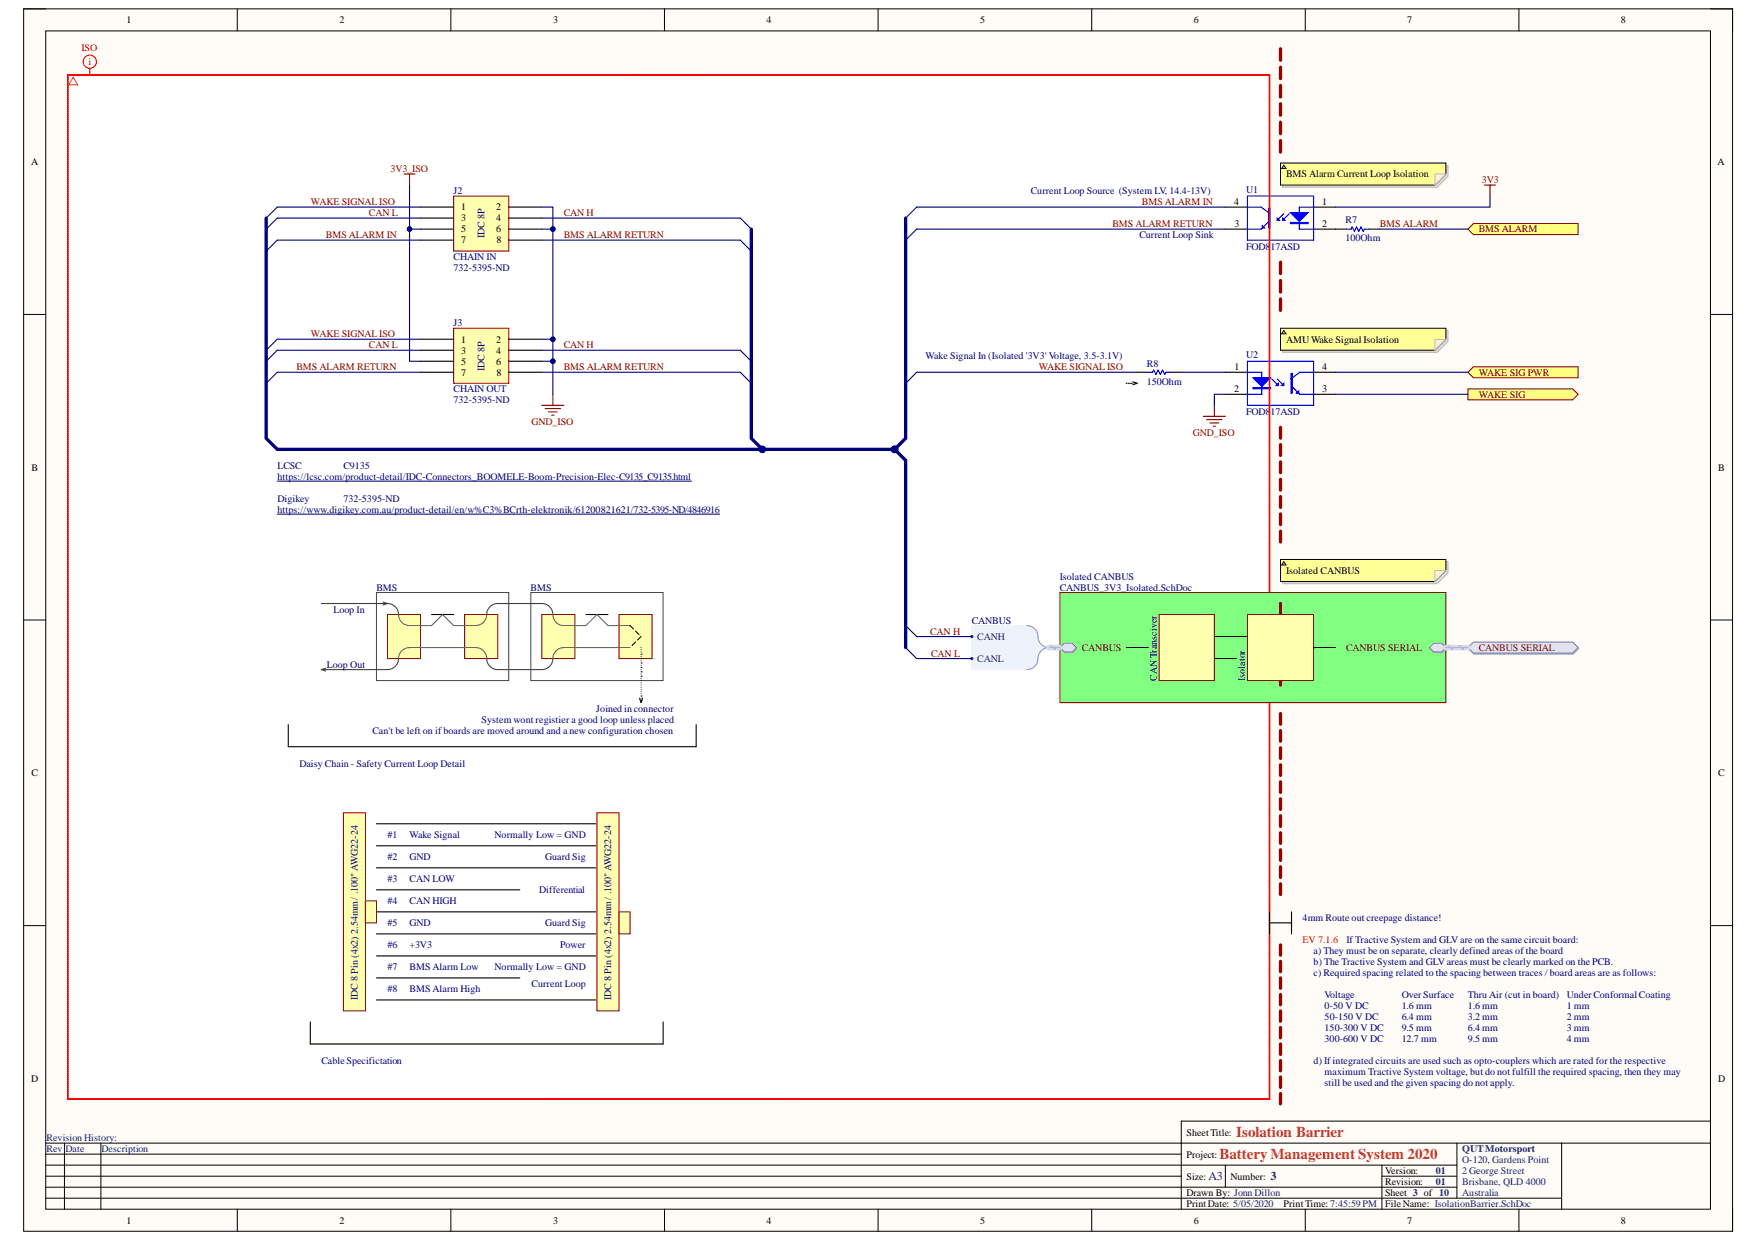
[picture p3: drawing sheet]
<svg xmlns="http://www.w3.org/2000/svg" width="297mm" height="210mm" viewBox="0 0 297 210" stroke-linecap="round" stroke-linejoin="round" font-family="sans-serif">
<defs><g id="words">
<g font-size="2.5" fill="#cc4125">
<text x="206.2" y="196">Battery Management System 2020</text>
<text x="209" y="192.3">Isolation Barrier</text>
</g>
<g font-size="2" fill="#073763">
<text x="204.3" y="199.6">A3</text>
<text x="214.8" y="199.6">3</text>
</g>
<g font-size="1.7">
<text x="21.4" y="3.9">1</text>
<text x="57.4" y="3.9">2</text>
<text x="93.5" y="3.9">3</text>
<text x="129.6" y="3.9">4</text>
<text x="165.7" y="3.9">5</text>
<text x="201.9" y="3.9">6</text>
<text x="237.9" y="3.9">7</text>
<text x="274" y="3.9">8</text>
<text x="5.2" y="27.9">A</text>
<text x="290.4" y="27.9">A</text>
<text x="77.9" y="35.6">1</text>
<text x="83.9" y="35.6">2</text>
<text x="208.6" y="34.7">4</text>
<text x="217.4" y="30">BMS Alarm Current Loop Isolation</text>
<text x="223.5" y="34.7">1</text>
<text x="77.9" y="37.5">3</text>
<text x="77.9" y="39.3">5</text>
<text x="77.9" y="41.2">7</text>
<text x="83.9" y="37.5">4</text>
<text x="83.9" y="39.3">6</text>
<text x="84" y="41.2">8</text>
<text x="208.7" y="38.4">3</text>
<text x="223.5" y="38.4">2</text>
<text x="77.9" y="57.9">1</text>
<text x="77.9" y="59.8">3</text>
<text x="83.9" y="57.9">2</text>
<text x="83.9" y="59.8">4</text>
<text x="217.4" y="57.9">AMU Wake Signal Isolation</text>
<text x="77.9" y="61.7">5</text>
<text x="77.9" y="63.5">7</text>
<text x="83.9" y="61.7">6</text>
<text x="84" y="63.5">8</text>
<text x="208.7" y="62.6">1</text>
<text x="223.5" y="62.6">4</text>
<text x="208.6" y="66.3">2</text>
<text x="223.5" y="66.3">3</text>
<text x="5.3" y="79.6">B</text>
<text x="290.5" y="79.6">B</text>
<text x="217.4" y="97.1">Isolated CANBUS</text>
<text x="5.3" y="131.3">C</text>
<text x="290.5" y="131.3">C</text>
<text x="5.2" y="182.9">D</text>
<text x="290.5" y="182.9">D</text>
<text x="200.6" y="195.8">Project:</text>
<text x="200.6" y="192.1">SheetTitle:</text>
<text x="200.6" y="199.5">Size:</text>
<text x="200.6" y="202.3">Drawn By: Jonn Dillon</text>
<text x="208" y="199.5">Number:</text>
<text x="234.2" y="200.4">Revision:</text>
<text x="234.2" y="202.3">Sheet 3 of 10</text>
<text x="234.2" y="198.6">Version:</text>
<text x="21.4" y="207">1</text>
<text x="57.4" y="207">2</text>
<text x="93.5" y="207">3</text>
<text x="129.6" y="207">4</text>
<text x="165.7" y="207">5</text>
<text x="200.6" y="204.2">PrintDate: 5/05/2020</text>
<text x="201.9" y="207">6</text>
<text x="217" y="204.2">PrintTime: 7:45:59 PM</text>
<text x="234.2" y="204.2">FileName: IsolationBarrier.SchDoc</text>
<text x="237.9" y="207">7</text>
<text x="274" y="207">8</text>
</g>
<g font-size="1.7" fill="#f00">
<text x="13.8" y="8.6">ISO</text>
<text x="15" y="11">i</text>
<text x="220.2" y="159.4">EV 7.1.6</text>
</g>
<g font-size="1.7" fill="#800000">
<text x="66" y="29.1">3V3_ISO</text>
<text x="52.6" y="34.7">WAKE SIGNAL ISO</text>
<text x="193" y="34.7">BMS ALARM IN</text>
<text x="250.5" y="31">3V3</text>
<text x="55.1" y="40.3">BMS ALARM IN</text>
<text x="62.4" y="36.5">CAN L</text>
<text x="95.3" y="36.5">CAN H</text>
<text x="95.3" y="40.3">BMS ALARM RETURN</text>
<text x="188.1" y="38.4">BMS ALARM RETURN</text>
<text x="233.2" y="38.4">BMS ALARM</text>
<text x="250" y="39.3">BMS ALARM</text>
<text x="52.6" y="57">WAKE SIGNAL ISO</text>
<text x="62.4" y="58.9">CAN L</text>
<text x="95.3" y="58.9">CAN H</text>
<text x="50.1" y="62.6">BMS ALARM RETURN</text>
<text x="95.3" y="62.6">BMS ALARM RETURN</text>
<text x="175.6" y="62.6">WAKE SIGNAL ISO</text>
<text x="250" y="63.5">WAKE SIG PWR</text>
<text x="89.9" y="71.9">GND_ISO</text>
<text x="250" y="67.2">WAKE SIG</text>
<text x="201.7" y="73.7">GND_ISO</text>
<text x="157.2" y="107.3">CAN H</text>
<text x="157.4" y="111">CAN L</text>
<text x="182.9" y="110.1">CANBUS</text>
<text x="227.6" y="110.1">CANBUS SERIAL</text>
<text x="250" y="110.1">CANBUS SERIAL</text>
</g>
<g font-size="1.7" fill="#000080">
<text x="76.7" y="32.8">J2</text>
<text x="174.3" y="32.8">Current Loop Source (System LV, 14.4-13V)</text>
<text x="210.7" y="32.6">U1</text>
<text x="81.9" y="40.3" transform="rotate(-90 81.9 40.3)">IDC 8P</text>
<text x="192.6" y="40.3">Current Loop Sink</text>
<text x="227.5" y="37.8">R7</text>
<text x="227.5" y="40.8">100Ohm</text>
<text x="76.7" y="44">CHAIN IN</text>
<text x="76.7" y="45.8">732-5395-ND</text>
<text x="210.7" y="42.3">FOD817ASD</text>
<text x="76.7" y="55.1">J3</text>
<text x="81.9" y="62.8" transform="rotate(-90 81.9 62.8)">IDC 8P</text>
<text x="156.5" y="60.7">Wake Signal In (Isolated '3V3' Voltage, 3.5-3.1V)</text>
<text x="193.9" y="62.1">R8</text>
<text x="193.9" y="65">150Ohm</text>
<text x="210.7" y="60.6">U2</text>
<text x="76.7" y="66.3">CHAIN OUT</text>
<text x="76.7" y="68.2">732-5395-ND</text>
<text x="210.7" y="70.2">FOD817ASD</text>
<text x="46.9" y="79.3">LCSC</text>
<text x="46.9" y="81.2">https://lcsc.com/product-detail/IDC-Connectors_BOOMELE-Boom-Precision-Elec-C9135_C9135.html</text>
<text x="58.1" y="79.3">C9135</text>
<text x="46.9" y="84.9">Digikey</text>
<text x="46.9" y="86.8">https://www.digikey.com.au/product-detail/en/w%C3%BCrth-elektronik/61200821621/732-5395-ND/4846916</text>
<text x="58.1" y="84.9">732-5395-ND</text>
<text x="63.6" y="99.9">BMS</text>
<text x="89.7" y="99.9">BMS</text>
<text x="179.2" y="98">Isolated CANBUS</text>
<text x="179.2" y="99.9">CANBUS_3V3_Isolated.SchDoc</text>
<text x="56.4" y="103.6">Loop In</text>
<text x="164.3" y="105.5">CANBUS</text>
<text x="55.3" y="112.9">Loop Out</text>
<text x="195.6" y="115.1" transform="rotate(-90 195.6 115.1)">CAN Transciver</text>
<text x="210.5" y="115.1" transform="rotate(-90 210.5 115.1)">Isolator</text>
<text x="63" y="124.1">Can't be left on ifboards are moved around and a new configuration chosen</text>
<text x="81.4" y="122.2">System wont registier a good loop unless placed</text>
<text x="100.8" y="120.3">Joined inconnector</text>
<text x="50.6" y="129.7">Daisy Chain - Safety Current Loop Detail</text>
<text x="65.5" y="141.7">#1</text>
<text x="69.2" y="141.7">Wake Signal</text>
<text x="83.6" y="141.7">Normally Low = GND</text>
<text x="65.5" y="145.5">#2</text>
<text x="65.5" y="149.2">#3</text>
<text x="69.2" y="149.2">CAN LOW</text>
<text x="69.2" y="145.5">GND</text>
<text x="92.2" y="145.5">Guard Sig</text>
<text x="65.5" y="152.9">#4</text>
<text x="69.2" y="152.9">CAN HIGH</text>
<text x="91.2" y="151">Differential</text>
<text x="220.2" y="155.7">4mm Route out creepage distance!</text>
<text x="65.5" y="156.6">#5</text>
<text x="65.5" y="160.4">#6</text>
<text x="69.2" y="156.6">GND</text>
<text x="69.2" y="160.4">+3V3</text>
<text x="92.2" y="156.6">Guard Sig</text>
<text x="94.7" y="160.4">Power</text>
<text x="222.1" y="161.3">a) They must be on separate, clearly defined areas ofthe board</text>
<text x="227.7" y="159.4">IfTractive System and GLV are on the same circuit board:</text>
<text x="65.5" y="164.1">#7</text>
<text x="65.5" y="167.8">#8</text>
<text x="69.2" y="167.8">BMS Alarm High</text>
<text x="69.2" y="164.1">BMS Alarm Low</text>
<text x="83.6" y="164.1">Normally Low = GND</text>
<text x="89.9" y="166.9">Current Loop</text>
<text x="222.1" y="163.1">b) The Tractive System and GLV areas must be clearly marked on the PCB.</text>
<text x="222.1" y="165">c) Required spacing related to the spacing between traces / board areas are as follows:</text>
<text x="60.5" y="169.1" transform="rotate(-90 60.5 169.1)">IDC 8 Pin (4x2) 2.54mm / .100&quot; AWG22-24</text>
<text x="103.3" y="169.1" transform="rotate(-90 103.3 169.1)">IDC 8 Pin (4x2) 2.54mm / .100&quot; AWG22-24</text>
<text x="223.9" y="168.7">Voltage</text>
<text x="223.9" y="170.7">0-50 V DC</text>
<text x="223.9" y="172.5">50-150 V DC</text>
<text x="237" y="168.7">OverSurface</text>
<text x="237" y="170.7">1.6 mm</text>
<text x="237" y="172.5">6.4 mm</text>
<text x="248.1" y="168.7">Thru Air (cut in board)</text>
<text x="248.1" y="170.7">1.6 mm</text>
<text x="248.1" y="172.5">3.2 mm</text>
<text x="264.9" y="168.7">UnderConformalCoating</text>
<text x="264.9" y="170.7">1 mm</text>
<text x="264.9" y="172.5">2 mm</text>
<text x="54.3" y="180">CableSpecifictation</text>
<text x="222.1" y="180">d) Ifintegrated circuits are used such as opto-couplers which are rated for the respective</text>
<text x="223.9" y="174.4">150-300 V DC</text>
<text x="223.9" y="176.3">300-600 V DC</text>
<text x="237" y="174.4">9.5 mm</text>
<text x="237" y="176.3">12.7 mm</text>
<text x="248.1" y="174.4">6.4 mm</text>
<text x="248.1" y="176.3">9.5 mm</text>
<text x="264.9" y="174.4">3 mm</text>
<text x="264.9" y="176.3">4 mm</text>
<text x="223.9" y="181.8">maximum Tractive System voltage, but do not fulfill the required spacing, then they may</text>
<text x="223.9" y="183.7">still be used and the given spacing do not apply.</text>
</g>
<g font-size="1.7" fill="#003a70">
<text x="165.2" y="108.3">CANH</text>
<text x="165.2" y="112">CANL</text>
</g>
<g font-size="1.7" fill="#073763">
<text x="7.9" y="194.9">Rev</text>
<text x="7.9" y="193">Revision History:</text>
<text x="11.1" y="194.9">Date</text>
<text x="17.2" y="194.9">Description</text>
<text x="247.2" y="194.9">QUTMotorsport</text>
<text x="247.2" y="196.7">O-120, Gardens Point</text>
<text x="242.7" y="200.4">01</text>
<text x="242.7" y="198.6">01</text>
<text x="247.2" y="198.6">2 George Street</text>
<text x="247.2" y="200.4">Brisbane, QLD 4000</text>
<text x="247.2" y="202.3">Australia</text>
</g>
</g></defs>
<path d="M4 1.5h288.9v206.8h-288.9z" fill-rule="evenodd" fill="#fffcf8"/>
<path d="M4 1.5h288.9v206.8h-288.9z" fill="none" stroke="#000" stroke-width=".17"/>
<path d="M7.7 5.2h281.5v199.3h-281.5z" fill-rule="evenodd" fill="#fffcf8"/>
<g fill="none" stroke="#000" stroke-width=".17">
<path d="M4 1.5h3.7M7.7 5.2h281.5v199.3h-281.5zM40.1 1.5v3.7M76.2 1.5v3.7M112.3 1.5v3.7M148.4 1.5v3.7M184.6 1.5v3.7M220.7 1.5v3.7M256.8 1.5v3.7M289.2 1.5h3.7v3.7M4 53.2h3.7M289.2 53.2h3.7"/>
<path d="M4 104.9h3.7M289.2 104.9h3.7M4 156.6h3.7M289.2 156.6h3.7M40.1 204.5v3.8M76.2 204.5v3.8M112.3 204.5v3.8M148.4 204.5v3.8M184.6 204.5v3.8M220.7 204.5v3.8M256.8 204.5v3.8M292.9 204.5v3.8"/>
</g>
<path d="M11.5 12.7h203.1v173.2h-203.1z" fill-rule="evenodd" fill="#fff"/>
<g fill="none" stroke="#000" stroke-width=".17">
<path d="M7.7 193.3h281.5M7.7 197.1h238.6M7.7 195.2h192M7.7 198.9h192M10.9 193.3v11.2M17.1 193.3v11.2M207.2 197.1v3.7M233.6 197.1v7.4M233.6 198.9h12.7M246.3 193.3v9.4M264 193.3v11.2M289.2 189.6h-89.5v14.9"/>
<path d="M7.7 202.7h256.3M7.7 200.8h238.6"/>
</g>
<path d="M248.2 65.8h17.7l.9 .9-.9 .9h-17.7z" fill-rule="evenodd" fill="#ffff80"/>
<path d="M248.2 65.8h17.7l.9 .9-.9 .9h-17.7z" fill="none" stroke="#800000" stroke-width=".17"/>
<path d="M207.2 63h3.7M207.2 66.7h3.7M222.1 63h3.7M222.1 66.7h3.7" fill="none" stroke="#000" stroke-width=".19"/>
<path d="M210.9 63h2.4v3.7h-2.4M215 64.1l1.1 1.1M215.9 64.1l1.1 1.1M218.4 65.4l1.3 1.3M219.7 63l-1.5 1.1" fill="none" stroke="#00f" stroke-width=".19"/>
<path d="M211.8 63.9h3l-1.5 1.5z" fill="#00f"/>
<path d="M211.8 63.9h3l-1.5 1.5zM211.8 65.6h3v.2h-3zM211.8 65.7h3" fill="none" stroke="#00f" stroke-width=".19"/>
<path d="M216.7 65.2l.3-.4v.4z" fill="#00f"/>
<path d="M216.7 65.2l.3-.4v.4z" fill="none" stroke="#00f" stroke-width=".19"/>
<path d="M215.7 65.2l.4-.4v.4z" fill="#00f"/>
<path d="M215.7 65.2l.4-.4v.4zM218.2 63.2h.2v3.3h-.2zM218.3 63.2v3.3" fill="none" stroke="#00f" stroke-width=".19"/>
<path d="M219.2 66.5l.4-.4v.4z" fill="#00f"/>
<path d="M213.2 35l1.5 1.1M214.5 37.5l-1.3 1.3M217 36.1l-1.1 1.2M218 36.1l-1.1 1.2M222.1 35h-2.4v3.8h2.4M210.9 61.1h11.2v7.5h-11.2zM219.2 66.5l.4-.4v.4zM219.7 63h2.4M219.7 66.7h2.4" fill="none" stroke="#00f" stroke-width=".19"/>
<path d="M207.2 35h3.7M207.2 38.8h3.7M222.1 35h3.7M222.1 38.8h3.7" fill="none" stroke="#000" stroke-width=".19"/>
<path d="M218.2 36h2.9l-1.4 1.5z" fill="#00f"/>
<path d="M218.2 36h2.9l-1.4 1.5zM218.2 37.6h2.9v.2h-2.9zM218.2 37.7h2.9" fill="none" stroke="#00f" stroke-width=".19"/>
<path d="M215.9 36.9l.4 .4h-.4z" fill="#00f"/>
<path d="M215.9 36.9l.4 .4h-.4z" fill="none" stroke="#00f" stroke-width=".19"/>
<path d="M216.9 36.9l.3 .4h-.3z" fill="#00f"/>
<path d="M214.5 35.2h.2v3.4h-.2zM214.6 35.2v3.4M216.9 36.9l.3 .4h-.3z" fill="none" stroke="#00f" stroke-width=".19"/>
<path d="M213.4 38.2l.4 .4h-.4z" fill="#00f"/>
<path d="M210.9 35h2.3M210.9 38.8h2.3M210.9 33.2h11.2v7.4h-11.2zM213.4 38.2l.4 .4h-.4z" fill="none" stroke="#00f" stroke-width=".19"/>
<path d="M203.4 70.4h3.8M204 71h2.6M204.6 71.5h1.4M205.1 72.1h.4M205.3 68.6v1.8" fill="none" stroke="#800000" stroke-width=".19"/>
<path d="M190.4 64.8h.1M190.8 64.8h.1M191.1 64.8h.1M191.5 64.8h.1M191.5 64.6l.8 .2-.8 .3M191.9 64.8h.1" fill="none" stroke="#000" stroke-width=".19"/>
<path d="M214.4 185.9h.2zM214 185.9h.3zM213.7 185.9h.2zM213.4 185.9h.2zM213 185.9h.3zM212.7 185.9h.2zM212.3 185.9h.3zM212 185.9h.3zM211.7 185.9h.2zM211.3 185.9h.3zM211 185.9h.2zM210.6 185.9h.3zM210.3 185.9h.3zM210 185.9h.2zM209.6 185.9h.3zM209.3 185.9h.2zM208.9 185.9h.3zM208.6 185.9h.3zM208.3 185.9h.2zM207.9 185.9h.3zM207.6 185.9h.2zM207.3 185.9h.2zM206.9 185.9h.3zM206.6 185.9h.2zM206.2 185.9h.3zM205.9 185.9h.3zM205.6 185.9h.2zM205.2 185.9h.3zM204.9 185.9h.2zM204.5 185.9h.3zM204.2 185.9h.3zM203.9 185.9h.2zM203.5 185.9h.3zM203.2 185.9h.2zM202.9 185.9h.2zM202.5 185.9h.3zM202.2 185.9h.2zM201.8 185.9h.3zM201.5 185.9h.3zM201.2 185.9h.2zM200.8 185.9h.3zM200.5 185.9h.2zM200.1 185.9h.3zM199.8 185.9h.3zM199.5 185.9h.2zM199.1 185.9h.3zM198.8 185.9h.2zM198.5 185.9h.2zM198.1 185.9h.3zM197.8 185.9h.2zM197.4 185.9h.3zM197.1 185.9h.3zM196.8 185.9h.2zM196.4 185.9h.3zM196.1 185.9h.2zM195.7 185.9h.3zM195.4 185.9h.3zM195.1 185.9h.2zM194.7 185.9h.3zM194.4 185.9h.2zM194.1 185.9h.2zM193.7 185.9h.3zM193.4 185.9h.2zM193 185.9h.3zM192.7 185.9h.3zM192.4 185.9h.2zM192 185.9h.3zM191.7 185.9h.2zM191.3 185.9h.3zM191 185.9h.3zM190.7 185.9h.2zM190.3 185.9h.3zM190 185.9h.2zM189.7 185.9h.2zM189.3 185.9h.3zM189 185.9h.2zM188.6 185.9h.3zM188.3 185.9h.3zM188 185.9h.2zM187.6 185.9h.3zM187.3 185.9h.2zM186.9 185.9h.3zM186.6 185.9h.3zM186.3 185.9h.2zM185.9 185.9h.3zM185.6 185.9h.2zM185.3 185.9h.2zM184.9 185.9h.3zM184.6 185.9h.2zM184.2 185.9h.3zM183.9 185.9h.3zM183.6 185.9h.2zM183.2 185.9h.3zM182.9 185.9h.2zM182.5 185.9h.3zM182.2 185.9h.3zM181.9 185.9h.2zM181.5 185.9h.3zM181.2 185.9h.2zM180.9 185.9h.2zM180.5 185.9h.3zM180.2 185.9h.2zM179.8 185.9h.3zM179.5 185.9h.3zM179.2 185.9h.2zM178.8 185.9h.3zM178.5 185.9h.2zM178.1 185.9h.3zM177.8 185.9h.3zM177.5 185.9h.2zM177.1 185.9h.3zM176.8 185.9h.2zM176.5 185.9h.2zM176.1 185.9h.3zM175.8 185.9h.2zM175.4 185.9h.3zM175.1 185.9h.2zM174.8 185.9h.2zM174.4 185.9h.3zM174.1 185.9h.2zM173.7 185.9h.3zM173.4 185.9h.3zM173.1 185.9h.2zM172.7 185.9h.3zM172.4 185.9h.2zM172 185.9h.3zM171.7 185.9h.3zM171.4 185.9h.2zM171 185.9h.3zM170.7 185.9h.2zM170.4 185.9h.2zM170 185.9h.3zM169.7 185.9h.2zM169.3 185.9h.3zM169 185.9h.3zM168.7 185.9h.2zM168.3 185.9h.3zM168 185.9h.2zM167.6 185.9h.3zM167.3 185.9h.3zM167 185.9h.2zM166.6 185.9h.3zM166.3 185.9h.2zM166 185.9h.2zM165.6 185.9h.3zM165.3 185.9h.2zM164.9 185.9h.3zM164.6 185.9h.3zM164.3 185.9h.2zM163.9 185.9h.3zM163.6 185.9h.2zM163.2 185.9h.3zM162.9 185.9h.3zM162.6 185.9h.2zM162.2 185.9h.3zM161.9 185.9h.2zM161.6 185.9h.2zM161.2 185.9h.3zM160.9 185.9h.2zM160.5 185.9h.3zM160.2 185.9h.3zM159.9 185.9h.2zM159.5 185.9h.3zM159.2 185.9h.2zM158.8 185.9h.3zM158.5 185.9h.3zM158.2 185.9h.2zM157.8 185.9h.3zM157.5 185.9h.2zM157.2 185.9h.2zM156.8 185.9h.3zM156.5 185.9h.2zM156.1 185.9h.3zM155.8 185.9h.3zM155.5 185.9h.2zM155.1 185.9h.3zM154.8 185.9h.2zM154.4 185.9h.3zM154.1 185.9h.3zM153.8 185.9h.2zM153.4 185.9h.3zM153.1 185.9h.2zM152.8 185.9h.2zM152.4 185.9h.3zM152.1 185.9h.2zM151.7 185.9h.3zM151.4 185.9h.3zM151.1 185.9h.2zM150.7 185.9h.3zM150.4 185.9h.2zM150 185.9h.3zM149.7 185.9h.3zM149.4 185.9h.2zM149 185.9h.3zM148.7 185.9h.2zM148.4 185.9h.2zM148 185.9h.3zM147.7 185.9h.2zM147.3 185.9h.3zM147 185.9h.3zM146.7 185.9h.2zM146.3 185.9h.3zM146 185.9h.2zM145.6 185.9h.3zM145.3 185.9h.3zM145 185.9h.2zM144.6 185.9h.3zM144.3 185.9h.2zM144 185.9h.2zM143.6 185.9h.3zM143.3 185.9h.2zM142.9 185.9h.3zM142.6 185.9h.3zM142.3 185.9h.2zM141.9 185.9h.3zM141.6 185.9h.2zM141.2 185.9h.3zM140.9 185.9h.3zM140.6 185.9h.2zM140.2 185.9h.3zM139.9 185.9h.2zM139.5 185.9h.3zM139.2 185.9h.3zM138.9 185.9h.2zM138.5 185.9h.3zM138.2 185.9h.2zM137.9 185.9h.2zM137.5 185.9h.3zM137.2 185.9h.2zM136.8 185.9h.3zM136.5 185.9h.3zM136.2 185.9h.2zM135.8 185.9h.3zM135.5 185.9h.2zM135.1 185.9h.3zM134.8 185.9h.3zM134.5 185.9h.2zM134.1 185.9h.3zM133.8 185.9h.2zM133.5 185.9h.2zM133.1 185.9h.3zM132.8 185.9h.2zM132.4 185.9h.3zM132.1 185.9h.3zM131.8 185.9h.2zM131.4 185.9h.3zM131.1 185.9h.2zM130.7 185.9h.3zM130.4 185.9h.3zM130.1 185.9h.2zM129.7 185.9h.3zM129.4 185.9h.2zM129.1 185.9h.2zM128.7 185.9h.3zM128.4 185.9h.2zM128 185.9h.3zM127.7 185.9h.3zM127.4 185.9h.2zM127 185.9h.3zM126.7 185.9h.2zM126.3 185.9h.3zM126 185.9h.3zM125.7 185.9h.2zM125.3 185.9h.3zM125 185.9h.2zM124.7 185.9h.2zM124.3 185.9h.3zM124 185.9h.2zM123.6 185.9h.3zM123.3 185.9h.3zM123 185.9h.2zM122.6 185.9h.3zM122.3 185.9h.2zM121.9 185.9h.3zM121.6 185.9h.3zM121.3 185.9h.2zM120.9 185.9h.3zM120.6 185.9h.2zM120.3 185.9h.2zM119.9 185.9h.3zM119.6 185.9h.2zM119.2 185.9h.3zM118.9 185.9h.3zM118.6 185.9h.2zM118.2 185.9h.3zM117.9 185.9h.2zM117.5 185.9h.3zM117.2 185.9h.3zM116.9 185.9h.2zM116.5 185.9h.3zM116.2 185.9h.2zM115.9 185.9h.2zM115.5 185.9h.3zM115.2 185.9h.2zM114.8 185.9h.3zM114.5 185.9h.3zM114.2 185.9h.2zM113.8 185.9h.3zM113.5 185.9h.2zM113.1 185.9h.3zM112.8 185.9h.3zM112.5 185.9h.2zM112.1 185.9h.3zM111.8 185.9h.2zM111.5 185.9h.2zM111.1 185.9h.3zM110.8 185.9h.2zM110.4 185.9h.3zM110.1 185.9h.3zM109.8 185.9h.2zM109.4 185.9h.3zM109.1 185.9h.2zM108.7 185.9h.3zM108.4 185.9h.3zM108.1 185.9h.2zM107.7 185.9h.3zM107.4 185.9h.2zM107.1 185.9h.2zM106.7 185.9h.3zM106.4 185.9h.2zM106 185.9h.3zM105.7 185.9h.3zM105.4 185.9h.2zM105 185.9h.3zM104.7 185.9h.2zM104.3 185.9h.3zM104 185.9h.3zM103.7 185.9h.2zM103.3 185.9h.3zM103 185.9h.2zM102.6 185.9h.3zM102.3 185.9h.3zM102 185.9h.2zM101.6 185.9h.3zM101.3 185.9h.2zM101 185.9h.2zM100.6 185.9h.3zM100.3 185.9h.2zM99.9 185.9h.3zM99.6 185.9h.3zM99.3 185.9h.2zM98.9 185.9h.3zM98.6 185.9h.2zM98.2 185.9h.3zM97.9 185.9h.3zM97.6 185.9h.2zM97.2 185.9h.3zM96.9 185.9h.2zM96.6 185.9h.2zM96.2 185.9h.3zM95.9 185.9h.2zM95.5 185.9h.3zM95.2 185.9h.3zM94.9 185.9h.2zM94.5 185.9h.3zM94.2 185.9h.2zM93.8 185.9h.3zM93.5 185.9h.3zM93.2 185.9h.2zM92.8 185.9h.3zM92.5 185.9h.2zM92.2 185.9h.2zM91.8 185.9h.3zM91.5 185.9h.2zM91.1 185.9h.3zM90.8 185.9h.3zM90.5 185.9h.2zM90.1 185.9h.3zM89.8 185.9h.2zM89.4 185.9h.3zM89.1 185.9h.3zM88.8 185.9h.2zM88.4 185.9h.3zM88.1 185.9h.2zM87.8 185.9h.2zM87.4 185.9h.3zM87.1 185.9h.2zM86.7 185.9h.3zM86.4 185.9h.3zM86.1 185.9h.2zM85.7 185.9h.3zM85.4 185.9h.2zM85 185.9h.3zM84.7 185.9h.3zM84.4 185.9h.2zM84 185.9h.3zM83.7 185.9h.2zM83.4 185.9h.2zM83 185.9h.3zM82.7 185.9h.2zM82.3 185.9h.3zM82 185.9h.3zM81.7 185.9h.2zM81.3 185.9h.3zM81 185.9h.2zM80.6 185.9h.3zM80.3 185.9h.3zM80 185.9h.2zM79.6 185.9h.3zM79.3 185.9h.2zM79 185.9h.2zM78.6 185.9h.3zM78.3 185.9h.2zM77.9 185.9h.3zM77.6 185.9h.3zM77.3 185.9h.2zM76.9 185.9h.3zM76.6 185.9h.2zM76.2 185.9h.3zM75.9 185.9h.3zM75.6 185.9h.2zM75.2 185.9h.3zM74.9 185.9h.2zM74.6 185.9h.2zM74.2 185.9h.3zM73.9 185.9h.2zM73.5 185.9h.3zM73.2 185.9h.3zM72.9 185.9h.2zM72.5 185.9h.3zM72.2 185.9h.2zM71.8 185.9h.3zM71.5 185.9h.3zM71.2 185.9h.2zM70.8 185.9h.3zM70.5 185.9h.2zM70.2 185.9h.2zM69.8 185.9h.3zM69.5 185.9h.2zM69.1 185.9h.3zM68.8 185.9h.3zM68.5 185.9h.2zM68.1 185.9h.3zM67.8 185.9h.2zM67.4 185.9h.3zM67.1 185.9h.3zM66.8 185.9h.2zM66.4 185.9h.3zM66.1 185.9h.2zM65.7 185.9h.3zM65.4 185.9h.3zM65.1 185.9h.2zM64.7 185.9h.3zM64.4 185.9h.2zM64.1 185.9h.2zM63.7 185.9h.3zM63.4 185.9h.2zM63 185.9h.3zM62.7 185.9h.3zM62.4 185.9h.2zM62 185.9h.3zM61.7 185.9h.2zM61.3 185.9h.3zM61 185.9h.3zM60.7 185.9h.2zM60.3 185.9h.3zM60 185.9h.2zM59.7 185.9h.2zM59.3 185.9h.3zM59 185.9h.2zM58.6 185.9h.3zM58.3 185.9h.3zM58 185.9h.2zM57.6 185.9h.3zM57.3 185.9h.2zM56.9 185.9h.3zM56.6 185.9h.3zM56.3 185.9h.2zM55.9 185.9h.3zM55.6 185.9h.2zM55.3 185.9h.2zM54.9 185.9h.3zM54.6 185.9h.2zM54.2 185.9h.3zM53.9 185.9h.3zM53.6 185.9h.2zM53.2 185.9h.3zM52.9 185.9h.2zM52.5 185.9h.3zM52.2 185.9h.3zM51.9 185.9h.2zM51.5 185.9h.3zM51.2 185.9h.2zM50.9 185.9h.2zM50.5 185.9h.3zM50.2 185.9h.2zM49.8 185.9h.3zM49.5 185.9h.3zM49.2 185.9h.2zM48.8 185.9h.3zM48.5 185.9h.2zM48.1 185.9h.3zM47.8 185.9h.3zM47.5 185.9h.2zM47.1 185.9h.3zM46.8 185.9h.2zM46.5 185.9h.2zM46.1 185.9h.3zM45.8 185.9h.2zM45.4 185.9h.3zM45.1 185.9h.3zM44.8 185.9h.2zM44.4 185.9h.3zM44.1 185.9h.2zM43.7 185.9h.3zM43.4 185.9h.3zM43.1 185.9h.2zM42.7 185.9h.3zM42.4 185.9h.2zM42.1 185.9h.2zM41.7 185.9h.3zM41.4 185.9h.2zM41 185.9h.3zM40.7 185.9h.3zM40.4 185.9h.2zM40 185.9h.3zM39.7 185.9h.2zM39.3 185.9h.3zM39 185.9h.3zM38.7 185.9h.2zM38.3 185.9h.3zM38 185.9h.2zM37.7 185.9h.2zM37.3 185.9h.3zM37 185.9h.2zM36.6 185.9h.3zM36.3 185.9h.3zM36 185.9h.2zM35.6 185.9h.3zM35.3 185.9h.2zM34.9 185.9h.3zM34.6 185.9h.3zM34.3 185.9h.2zM33.9 185.9h.3zM33.6 185.9h.2zM33.3 185.9h.2zM32.9 185.9h.3zM32.6 185.9h.2zM32.2 185.9h.3zM31.9 185.9h.3zM31.6 185.9h.2zM31.2 185.9h.3zM30.9 185.9h.2zM30.5 185.9h.3zM30.2 185.9h.3zM29.9 185.9h.2zM29.5 185.9h.3zM29.2 185.9h.2zM28.8 185.9h.3zM28.5 185.9h.3zM28.2 185.9h.2zM27.8 185.9h.3zM27.5 185.9h.2zM27.2 185.9h.2zM26.8 185.9h.3zM26.5 185.9h.2zM26.1 185.9h.3zM25.8 185.9h.3zM25.5 185.9h.2zM25.1 185.9h.3zM24.8 185.9h.2zM24.4 185.9h.3zM24.1 185.9h.3zM23.8 185.9h.2zM23.4 185.9h.3zM23.1 185.9h.2zM22.8 185.9h.2zM22.4 185.9h.3zM22.1 185.9h.2zM21.7 185.9h.3zM21.4 185.9h.3zM21.1 185.9h.2zM20.7 185.9h.3zM20.4 185.9h.2zM20 185.9h.3zM19.7 185.9h.3zM19.4 185.9h.2zM19 185.9h.3zM18.7 185.9h.2zM18.4 185.9h.2zM18 185.9h.3zM17.7 185.9h.2zM17.3 185.9h.3zM17 185.9h.3zM16.7 185.9h.2zM16.3 185.9h.3zM16 185.9h.2zM15.6 185.9h.3zM15.3 185.9h.3zM15 185.9h.2zM14.6 185.9h.3zM14.3 185.9h.2zM14 185.9h.2zM13.6 185.9h.3zM13.3 185.9h.2zM12.9 185.9h.3zM12.6 185.9h.3zM12.3 185.9h.2zM11.9 185.9h.3zM11.6 185.9h.2zM11.4 185.7l.1 .2zM11.4 185.3l.1 .3zM11.4 185l.1 .3zM11.4 184.7l.1 .2zM11.4 184.3l.1 .3zM11.4 184l.1 .2zM11.4 183.7l.1 .2zM11.4 183.3l.1 .3zM11.4 183l.1 .2zM11.4 182.6l.1 .3zM11.4 182.3l.1 .3zM11.4 182l.1 .2zM11.4 181.6l.1 .3zM11.4 181.3l.1 .2zM11.4 180.9l.1 .3zM11.4 180.6l.1 .3zM11.4 180.3l.1 .2zM11.4 179.9l.1 .3zM11.4 179.6l.1 .2zM11.4 179.3l.1 .2zM11.4 178.9l.1 .3zM11.4 178.6l.1 .2zM11.4 178.2l.1 .3zM11.4 177.9l.1 .3zM11.4 177.6l.1 .2zM11.4 177.2l.1 .3zM11.4 176.9l.1 .2zM11.4 176.5l.1 .3zM11.4 176.2l.1 .3zM11.4 175.9l.1 .2zM11.4 175.5l.1 .3zM11.4 175.2l.1 .3zM11.4 174.9l.1 .2zM11.4 174.5l.1 .3zM11.4 174.2l.1 .2zM11.4 173.8l.1 .3zM11.4 173.5l.1 .3zM11.4 173.2l.1 .2zM11.4 172.8l.1 .3zM11.4 172.5l.1 .2zM11.4 172.2l.1 .2zM11.4 171.8l.1 .3zM11.4 171.5l.1 .2zM11.4 171.1l.1 .3zM11.4 170.8l.1 .3zM11.4 170.5l.1 .2zM11.4 170.1l.1 .3zM11.4 169.8l.1 .2zM11.4 169.4l.1 .3zM11.4 169.1l.1 .3zM11.4 168.8l.1 .2zM11.4 168.4l.1 .3zM11.4 168.1l.1 .2zM11.4 167.8l.1 .2zM11.4 167.4l.1 .3zM11.4 167.1l.1 .2zM11.4 166.7l.1 .3zM11.4 166.4l.1 .3zM11.4 166.1l.1 .2zM11.4 165.7l.1 .3zM11.4 165.4l.1 .2zM11.4 165l.1 .3zM11.4 164.7l.1 .3zM11.4 164.4l.1 .2zM11.4 164l.1 .3zM11.4 163.7l.1 .2zM11.4 163.4l.1 .2zM11.4 163l.1 .3zM11.4 162.7l.1 .2zM11.4 162.3l.1 .3zM11.4 162l.1 .3zM11.4 161.7l.1 .2zM11.4 161.3l.1 .3zM11.4 161l.1 .2zM11.4 160.6l.1 .3zM11.4 160.3l.1 .3zM11.4 160l.1 .2zM11.4 159.6l.1 .3zM11.4 159.3l.1 .2zM11.4 159l.1 .2zM11.4 158.6l.1 .3zM11.4 158.3l.1 .2zM11.4 157.9l.1 .3zM11.4 157.6l.1 .3zM11.4 157.3l.1 .2zM11.4 156.9l.1 .3zM11.4 156.6l.1 .2zM11.4 156.3l.1 .2zM11.4 155.9l.1 .3zM11.4 155.6l.1 .2zM11.4 155.2l.1 .3zM11.4 154.9l.1 .3zM11.4 154.6l.1 .2zM11.4 154.2l.1 .3zM11.4 153.9l.1 .2zM11.4 153.5l.1 .3zM11.4 153.2l.1 .3zM11.4 152.9l.1 .2zM11.4 152.5l.1 .3zM11.4 152.2l.1 .2zM11.4 151.9l.1 .2zM11.4 151.5l.1 .3zM11.4 151.2l.1 .2zM11.4 150.8l.1 .3zM11.4 150.5l.1 .3zM11.4 150.2l.1 .2zM11.4 149.8l.1 .3zM11.4 149.5l.1 .2zM11.4 149.1l.1 .3zM11.4 148.8l.1 .3zM11.4 148.5l.1 .2zM11.4 148.1l.1 .3zM11.4 147.8l.1 .2zM11.4 147.5l.1 .2zM11.4 147.1l.1 .3zM11.4 146.8l.1 .2zM11.4 146.4l.1 .3zM11.4 146.1l.1 .3zM11.4 145.8l.1 .2zM11.4 145.4l.1 .3zM11.4 145.1l.1 .2zM11.4 144.7l.1 .3zM11.4 144.4l.1 .3zM11.4 144.1l.1 .2zM11.4 143.7l.1 .3zM11.4 143.4l.1 .2zM11.4 143.1l.1 .2zM11.4 142.7l.1 .3zM11.4 142.4l.1 .2zM11.4 142l.1 .3zM11.4 141.7l.1 .3zM11.4 141.4l.1 .2zM11.4 141l.1 .3zM11.4 140.7l.1 .2zM11.4 140.4l.1 .2zM11.4 140l.1 .3zM11.4 139.7l.1 .2zM11.4 139.3l.1 .3zM11.4 139l.1 .3zM11.4 138.7l.1 .2zM11.4 138.3l.1 .3zM11.4 138l.1 .2zM11.4 137.6l.1 .3zM11.4 137.3l.1 .3zM11.4 137l.1 .2zM11.4 136.6l.1 .3zM11.4 136.3l.1 .2zM11.4 136l.1 .2zM11.4 135.6l.1 .3zM11.4 135.3l.1 .2zM11.4 134.9l.1 .3zM11.4 134.6l.1 .3zM11.4 134.3l.1 .2zM11.4 133.9l.1 .3zM11.4 133.6l.1 .2zM11.4 133.2l.1 .3zM11.4 132.9l.1 .3zM11.4 132.6l.1 .2zM11.4 132.2l.1 .3zM11.4 131.9l.1 .2zM11.4 131.6l.1 .2zM11.4 131.2l.1 .3zM11.4 130.9l.1 .2zM11.4 130.5l.1 .3zM11.4 130.2l.1 .3zM11.4 129.9l.1 .2zM11.4 129.5l.1 .3zM11.4 129.2l.1 .2zM11.4 128.8l.1 .3zM11.4 128.5l.1 .3zM11.4 128.2l.1 .2zM11.4 127.8l.1 .3zM11.4 127.5l.1 .2zM11.4 127.2l.1 .2zM11.4 126.8l.1 .3zM11.4 126.5l.1 .2zM11.4 126.1l.1 .3zM11.4 125.8l.1 .3zM11.4 125.5l.1 .2zM11.4 125.1l.1 .3zM11.4 124.8l.1 .2zM11.4 124.5l.1 .2zM11.4 124.1l.1 .3zM11.4 123.8l.1 .2zM11.4 123.4l.1 .3zM11.4 123.1l.1 .3zM11.4 122.8l.1 .2zM11.4 122.4l.1 .3zM11.4 122.1l.1 .2zM11.4 121.7l.1 .3zM11.4 121.4l.1 .3zM11.4 121.1l.1 .2zM11.4 120.7l.1 .3zM11.4 120.4l.1 .2zM11.4 120.1l.1 .2zM11.4 119.7l.1 .3zM11.4 119.4l.1 .2zM11.4 119l.1 .3zM11.4 118.7l.1 .3zM11.4 118.4l.1 .2zM11.4 118l.1 .3zM11.4 117.7l.1 .2zM11.4 117.3l.1 .3zM11.4 117l.1 .3zM11.4 116.7l.1 .2zM11.4 116.3l.1 .3zM11.4 116l.1 .2zM11.4 115.7l.1 .2zM11.4 115.3l.1 .3zM11.4 115l.1 .2zM11.4 114.6l.1 .3zM11.4 114.3l.1 .3zM11.4 114l.1 .2zM11.4 113.6l.1 .3zM11.4 113.3l.1 .2zM11.4 112.9l.1 .3zM11.4 112.6l.1 .3zM11.4 112.3l.1 .2zM11.4 111.9l.1 .3zM11.4 111.6l.1 .2zM11.4 111.3l.1 .2zM11.4 110.9l.1 .3zM11.4 110.6l.1 .2zM11.4 110.2l.1 .3zM11.4 109.9l.1 .3zM11.4 109.6l.1 .2zM11.4 109.2l.1 .3zM11.4 108.9l.1 .2zM11.4 108.5l.1 .3zM11.4 108.2l.1 .3zM11.4 107.9l.1 .2zM11.4 107.5l.1 .3zM11.4 107.2l.1 .3zM11.4 106.9l.1 .2zM11.4 106.5l.1 .3zM11.4 106.2l.1 .2zM11.4 105.8l.1 .3zM11.4 105.5l.1 .3zM11.4 105.2l.1 .2zM11.4 104.8l.1 .3zM11.4 104.5l.1 .2zM11.4 104.2l.1 .2zM11.4 103.8l.1 .3zM11.4 103.5l.1 .2zM11.4 103.1l.1 .3zM11.4 102.8l.1 .3zM11.4 102.5l.1 .2zM11.4 102.1l.1 .3zM11.4 101.8l.1 .2zM11.4 101.4l.1 .3zM11.4 101.1l.1 .3zM11.4 100.8l.1 .2zM11.4 100.4l.1 .3zM11.4 100.1l.1 .2zM11.4 99.8l.1 .2zM11.4 99.4l.1 .3zM11.4 99.1l.1 .2zM11.4 98.7l.1 .3zM11.4 98.4l.1 .3zM11.4 98.1l.1 .2zM11.4 97.7l.1 .3zM11.4 97.4l.1 .2zM11.4 97l.1 .3zM11.4 96.7l.1 .3zM11.4 96.4l.1 .2zM11.4 96l.1 .3zM11.4 95.7l.1 .2zM11.4 95.4l.1 .2zM11.4 95l.1 .3zM11.4 94.7l.1 .2zM11.4 94.3l.1 .3zM11.4 94l.1 .3zM11.4 93.7l.1 .2zM11.4 93.3l.1 .3zM11.4 93l.1 .2zM11.4 92.6l.1 .3zM11.4 92.3l.1 .3zM11.4 92l.1 .2zM11.4 91.6l.1 .3zM11.4 91.3l.1 .3zM11.4 91l.1 .2zM11.4 90.6l.1 .3zM11.4 90.3l.1 .2zM11.4 89.9l.1 .3zM11.4 89.6l.1 .3zM11.4 89.3l.1 .2zM11.4 88.9l.1 .3zM11.4 88.6l.1 .2zM11.4 88.3l.1 .2zM11.4 87.9l.1 .3zM11.4 87.6l.1 .2zM11.4 87.2l.1 .3zM11.4 86.9l.1 .3zM11.4 86.6l.1 .2zM11.4 86.2l.1 .3zM11.4 85.9l.1 .2zM11.4 85.5l.1 .3zM11.4 85.2l.1 .3zM11.4 84.9l.1 .2zM11.4 84.5l.1 .3zM11.4 84.2l.1 .2zM11.4 83.9l.1 .2zM11.4 83.5l.1 .3zM11.4 83.2l.1 .2zM11.4 82.8l.1 .3zM11.4 82.5l.1 .3zM11.4 82.2l.1 .2zM11.4 81.8l.1 .3zM11.4 81.5l.1 .2zM11.4 81.1l.1 .3zM11.4 80.8l.1 .3zM11.4 80.5l.1 .2zM11.4 80.1l.1 .3zM11.4 79.8l.1 .2zM11.4 79.5l.1 .2zM11.4 79.1l.1 .3zM11.4 78.8l.1 .2zM11.4 78.4l.1 .3zM11.4 78.1l.1 .3zM11.4 77.8l.1 .2zM11.4 77.4l.1 .3zM11.4 77.1l.1 .2zM11.4 76.7l.1 .3zM11.4 76.4l.1 .3zM11.4 76.1l.1 .2zM11.4 75.7l.1 .3zM11.4 75.4l.1 .2zM11.4 75.1l.1 .2zM11.4 74.7l.1 .3zM11.4 74.4l.1 .2zM11.4 74l.1 .3zM11.4 73.7l.1 .3zM11.4 73.4l.1 .2zM11.4 73l.1 .3zM11.4 72.7l.1 .2zM11.4 72.4l.1 .2zM11.4 72l.1 .3zM11.4 71.7l.1 .2zM11.4 71.3l.1 .3zM11.4 71l.1 .3zM11.4 70.7l.1 .2zM11.4 70.3l.1 .3zM11.4 70l.1 .2zM11.4 69.6l.1 .3zM11.4 69.3l.1 .3zM11.4 69l.1 .2zM11.4 68.6l.1 .3zM11.4 68.3l.1 .2zM11.4 68l.1 .2zM11.4 67.6l.1 .3zM11.4 67.3l.1 .2zM11.4 66.9l.1 .3zM11.4 66.6l.1 .3zM11.4 66.3l.1 .2zM11.4 65.9l.1 .3zM11.4 65.6l.1 .2zM11.4 65.2l.1 .3zM11.4 64.9l.1 .3zM11.4 64.6l.1 .2zM11.4 64.2l.1 .3zM11.4 63.9l.1 .2zM11.4 63.6l.1 .2zM11.4 63.2l.1 .3zM11.4 62.9l.1 .2zM11.4 62.5l.1 .3zM11.4 62.2l.1 .3zM11.4 61.9l.1 .2zM11.4 61.5l.1 .3zM11.4 61.2l.1 .2zM11.4 60.8l.1 .3zM11.4 60.5l.1 .3zM11.4 60.2l.1 .2zM11.4 59.8l.1 .3zM11.4 59.5l.1 .2zM11.4 59.2l.1 .2zM11.4 58.8l.1 .3zM11.4 58.5l.1 .2zM11.4 58.1l.1 .3zM11.4 57.8l.1 .3zM11.4 57.5l.1 .2zM11.4 57.1l.1 .3zM11.4 56.8l.1 .2zM11.4 56.5l.1 .2zM11.4 56.1l.1 .3zM11.4 55.8l.1 .2zM11.4 55.4l.1 .3zM11.4 55.1l.1 .3zM11.4 54.8l.1 .2zM11.4 54.4l.1 .3zM11.4 54.1l.1 .2zM11.4 53.7l.1 .3zM11.4 53.4l.1 .3zM11.4 53.1l.1 .2zM11.4 52.7l.1 .3zM11.4 52.4l.1 .2zM11.4 52.1l.1 .2zM11.4 51.7l.1 .3zM11.4 51.4l.1 .2zM11.4 51l.1 .3zM11.4 50.7l.1 .3zM11.4 50.4l.1 .2zM11.4 50l.1 .3zM11.4 49.7l.1 .2zM11.4 49.3l.1 .3zM11.4 49l.1 .3zM11.4 48.7l.1 .2zM11.4 48.3l.1 .3zM11.4 48l.1 .2zM11.4 47.7l.1 .2zM11.4 47.3l.1 .3zM11.4 47l.1 .2zM11.4 46.6l.1 .3zM11.4 46.3l.1 .3zM11.4 46l.1 .2zM11.4 45.6l.1 .3zM11.4 45.3l.1 .2zM11.4 44.9l.1 .3zM11.4 44.6l.1 .3zM11.4 44.3l.1 .2zM11.4 43.9l.1 .3zM11.4 43.6l.1 .2zM11.4 43.3l.1 .2zM11.4 42.9l.1 .3zM11.4 42.6l.1 .2zM11.4 42.2l.1 .3zM11.4 41.9l.1 .3zM11.4 41.6l.1 .2zM11.4 41.2l.1 .3zM11.4 40.9l.1 .2zM11.4 40.6l.1 .2zM11.4 40.2l.1 .3zM11.4 39.9l.1 .2zM11.4 39.5l.1 .3zM11.4 39.2l.1 .3zM11.4 38.9l.1 .2zM11.4 38.5l.1 .3zM11.4 38.2l.1 .2zM11.4 37.8l.1 .3zM11.4 37.5l.1 .3zM11.4 37.2l.1 .2zM11.4 36.8l.1 .3zM11.4 36.5l.1 .2zM11.4 36.2l.1 .2zM11.4 35.8l.1 .3zM11.4 35.5l.1 .2zM11.4 35.1l.1 .3zM11.4 34.8l.1 .3zM11.4 34.5l.1 .2zM11.4 34.1l.1 .3zM11.4 33.8l.1 .2zM11.4 33.4l.1 .3zM11.4 33.1l.1 .3zM11.4 32.8l.1 .2zM11.4 32.4l.1 .3zM11.4 32.1l.1 .2zM11.4 31.8l.1 .2zM11.4 31.4l.1 .3zM11.4 31.1l.1 .2zM11.4 30.7l.1 .3zM11.4 30.4l.1 .3zM11.4 30.1l.1 .2zM11.4 29.7l.1 .3zM11.4 29.4l.1 .2zM11.4 29l.1 .3zM11.4 28.7l.1 .3zM11.4 28.4l.1 .2zM11.4 28l.1 .3zM11.4 27.7l.1 .2zM11.4 27.4l.1 .2zM11.4 27l.1 .3zM11.4 26.7l.1 .2zM11.4 26.3l.1 .3zM11.4 26l.1 .3zM11.4 25.7l.1 .2zM11.4 25.3l.1 .3zM11.4 25l.1 .2zM11.4 24.6l.1 .3zM11.4 24.3l.1 .3zM11.4 24l.1 .2zM11.4 23.6l.1 .3zM11.4 23.3l.1 .3zM11.4 23l.1 .2zM11.4 22.6l.1 .3zM11.4 22.3l.1 .2zM11.4 21.9l.1 .3zM11.4 21.6l.1 .3zM11.4 21.3l.1 .2zM11.4 20.9l.1 .3zM11.4 20.6l.1 .2zM11.4 20.3l.1 .2zM11.4 19.9l.1 .3zM11.4 19.6l.1 .2zM11.4 19.2l.1 .3zM11.4 18.9l.1 .3zM11.4 18.6l.1 .2zM11.4 18.2l.1 .3zM11.4 17.9l.1 .2zM11.4 17.5l.1 .3zM11.4 17.2l.1 .3zM11.4 16.9l.1 .2zM11.4 16.5l.1 .3zM11.4 16.2l.1 .2zM11.4 15.9l.1 .2zM11.4 15.5l.1 .3zM11.4 15.2l.1 .2zM11.4 14.8l.1 .3zM11.4 14.5l.1 .3zM11.4 14.2l.1 .2zM11.4 13.8l.1 .3zM11.4 13.5l.1 .2zM11.4 13.1l.1 .3zM11.4 12.8l.1 .3zM11.4 12.6l.3 .1zM11.8 12.6l.2 .1zM12.1 12.6l.2 .1zM12.4 12.6l.3 .1zM12.8 12.6l.2 .1zM13.1 12.6l.3 .1zM13.4 12.6l.3 .1zM13.8 12.6l.2 .1zM14.1 12.6l.3 .1zM14.5 12.6l.2 .1zM14.8 12.6l.3 .1zM15.1 12.6l.3 .1zM15.5 12.6l.2 .1zM15.8 12.6l.3 .1zM16.2 12.6l.2 .1zM16.5 12.6l.2 .1zM16.8 12.6l.3 .1zM17.2 12.6l.2 .1zM17.5 12.6l.3 .1zM17.8 12.6l.3 .1zM18.2 12.6l.2 .1zM18.5 12.6l.3 .1zM18.9 12.6l.2 .1zM19.2 12.6l.3 .1zM19.5 12.6l.3 .1zM19.9 12.6l.2 .1zM20.2 12.6l.3 .1zM20.6 12.6l.2 .1zM20.9 12.6l.2 .1zM21.2 12.6l.3 .1zM21.6 12.6l.2 .1zM21.9 12.6l.3 .1zM22.2 12.6l.3 .1zM22.6 12.6l.2 .1zM22.9 12.6l.3 .1zM23.3 12.6l.2 .1zM23.6 12.6l.3 .1zM23.9 12.6l.3 .1zM24.3 12.6l.2 .1zM24.6 12.6l.3 .1zM25 12.6l.2 .1zM25.3 12.6l.2 .1zM25.6 12.6l.3 .1zM26 12.6l.2 .1zM26.3 12.6l.3 .1zM26.6 12.6l.3 .1zM27 12.6l.2 .1zM27.3 12.6l.3 .1zM27.7 12.6l.2 .1zM28 12.6l.3 .1zM28.3 12.6l.3 .1zM28.7 12.6l.2 .1zM29 12.6l.3 .1zM29.4 12.6l.2 .1zM29.7 12.6l.2 .1zM30 12.6l.3 .1zM30.4 12.6l.2 .1zM30.7 12.6l.3 .1zM31 12.6l.3 .1zM31.4 12.6l.2 .1zM31.7 12.6l.3 .1zM32.1 12.6l.2 .1zM32.4 12.6l.3 .1zM32.7 12.6l.3 .1zM33.1 12.6l.2 .1zM33.4 12.6l.3 .1zM33.8 12.6l.2 .1zM34.1 12.6l.3 .1zM34.4 12.6l.3 .1zM34.8 12.6l.2 .1zM35.1 12.6l.3 .1zM35.5 12.6l.2 .1zM35.8 12.6l.2 .1zM36.1 12.6l.3 .1zM36.5 12.6l.2 .1zM36.8 12.6l.3 .1zM37.1 12.6l.3 .1zM37.5 12.6l.2 .1zM37.8 12.6l.3 .1zM38.2 12.6l.2 .1zM38.5 12.6l.3 .1zM38.8 12.6l.3 .1zM39.2 12.6l.2 .1zM39.5 12.6l.3 .1zM39.9 12.6l.2 .1zM40.2 12.6l.2 .1zM40.5 12.6l.3 .1zM40.9 12.6l.2 .1zM41.2 12.6l.3 .1zM41.5 12.6l.3 .1zM41.9 12.6l.2 .1zM42.2 12.6l.3 .1zM42.6 12.6l.2 .1zM42.9 12.6l.3 .1zM43.2 12.6l.3 .1zM43.6 12.6l.2 .1zM43.9 12.6l.3 .1zM44.3 12.6l.2 .1zM44.6 12.6l.2 .1zM44.9 12.6l.3 .1zM45.3 12.6l.2 .1zM45.6 12.6l.3 .1zM45.9 12.6l.3 .1zM46.3 12.6l.2 .1zM46.6 12.6l.3 .1zM47 12.6l.2 .1zM47.3 12.6l.3 .1zM47.6 12.6l.3 .1zM48 12.6l.2 .1zM48.3 12.6l.3 .1zM48.7 12.6l.2 .1zM49 12.6l.2 .1zM49.3 12.6l.3 .1zM49.7 12.6l.2 .1zM50 12.6l.3 .1zM50.3 12.6l.3 .1zM50.7 12.6l.2 .1zM51 12.6l.3 .1zM51.4 12.6l.2 .1zM51.7 12.6l.3 .1zM52 12.6l.3 .1zM52.4 12.6l.2 .1zM52.7 12.6l.3 .1zM53.1 12.6l.2 .1zM53.4 12.6l.2 .1zM53.7 12.6l.3 .1zM54.1 12.6l.2 .1zM54.4 12.6l.3 .1zM54.7 12.6l.3 .1zM55.1 12.6l.2 .1zM55.4 12.6l.3 .1zM55.8 12.6l.2 .1zM56.1 12.6l.3 .1zM56.4 12.6l.3 .1zM56.8 12.6l.2 .1zM57.1 12.6l.3 .1zM57.5 12.6l.2 .1zM57.8 12.6l.2 .1zM58.1 12.6l.3 .1zM58.5 12.6l.2 .1zM58.8 12.6l.3 .1zM59.1 12.6l.3 .1zM59.5 12.6l.2 .1zM59.8 12.6l.3 .1zM60.2 12.6l.2 .1zM60.5 12.6l.3 .1zM60.8 12.6l.3 .1zM61.2 12.6l.2 .1zM61.5 12.6l.3 .1zM61.9 12.6l.2 .1zM62.2 12.6l.2 .1zM62.5 12.6l.3 .1zM62.9 12.6l.2 .1zM63.2 12.6l.3 .1zM63.5 12.6l.3 .1zM63.9 12.6l.2 .1zM64.2 12.6l.3 .1zM64.6 12.6l.2 .1zM64.9 12.6l.3 .1zM65.2 12.6l.3 .1zM65.6 12.6l.2 .1zM65.9 12.6l.3 .1zM66.3 12.6l.2 .1zM66.6 12.6l.2 .1zM66.9 12.6l.3 .1zM67.3 12.6l.2 .1zM67.6 12.6l.3 .1zM68 12.6l.2 .1zM68.3 12.6l.2 .1zM68.6 12.6l.3 .1zM69 12.6l.2 .1zM69.3 12.6l.3 .1zM69.6 12.6l.3 .1zM70 12.6l.2 .1zM70.3 12.6l.3 .1zM70.7 12.6l.2 .1zM71 12.6l.3 .1zM71.3 12.6l.3 .1zM71.7 12.6l.2 .1zM72 12.6l.3 .1zM72.4 12.6l.2 .1zM72.7 12.6l.2 .1zM73 12.6l.3 .1zM73.4 12.6l.2 .1zM73.7 12.6l.3 .1zM74 12.6l.3 .1zM74.4 12.6l.2 .1zM74.7 12.6l.3 .1zM75.1 12.6l.2 .1zM75.4 12.6l.3 .1zM75.7 12.6l.3 .1zM76.1 12.6l.2 .1zM76.4 12.6l.3 .1zM76.8 12.6l.2 .1zM77.1 12.6l.2 .1zM77.4 12.6l.3 .1zM77.8 12.6l.2 .1zM78.1 12.6l.3 .1zM78.4 12.6l.3 .1zM78.8 12.6l.2 .1zM79.1 12.6l.3 .1zM79.5 12.6l.2 .1zM79.8 12.6l.3 .1zM80.1 12.6l.3 .1zM80.5 12.6l.2 .1zM80.8 12.6l.3 .1zM81.2 12.6l.2 .1zM81.5 12.6l.2 .1zM81.8 12.6l.3 .1zM82.2 12.6l.2 .1zM82.5 12.6l.3 .1zM82.8 12.6l.3 .1zM83.2 12.6l.2 .1zM83.5 12.6l.3 .1zM83.9 12.6l.2 .1zM84.2 12.6l.3 .1zM84.5 12.6l.3 .1zM84.9 12.6l.2 .1zM85.2 12.6l.3 .1zM85.6 12.6l.2 .1zM85.9 12.6l.2 .1zM86.2 12.6l.3 .1zM86.6 12.6l.2 .1zM86.9 12.6l.3 .1zM87.2 12.6l.3 .1zM87.6 12.6l.2 .1zM87.9 12.6l.3 .1zM88.3 12.6l.2 .1zM88.6 12.6l.3 .1zM88.9 12.6l.3 .1zM89.3 12.6l.2 .1zM89.6 12.6l.3 .1zM90 12.6l.2 .1zM90.3 12.6l.2 .1zM90.6 12.6l.3 .1zM91 12.6l.2 .1zM91.3 12.6l.3 .1zM91.6 12.6l.3 .1zM92 12.6l.2 .1zM92.3 12.6l.3 .1zM92.7 12.6l.2 .1zM93 12.6l.3 .1zM93.3 12.6l.3 .1zM93.7 12.6l.2 .1zM94 12.6l.3 .1zM94.4 12.6l.2 .1zM94.7 12.6l.2 .1zM95 12.6l.3 .1zM95.4 12.6l.2 .1zM95.7 12.6l.3 .1zM96 12.6l.3 .1zM96.4 12.6l.2 .1zM96.7 12.6l.3 .1zM97.1 12.6l.2 .1zM97.4 12.6l.3 .1zM97.7 12.6l.3 .1zM98.1 12.6l.2 .1zM98.4 12.6l.3 .1zM98.8 12.6l.2 .1zM99.1 12.6l.2 .1zM99.4 12.6l.3 .1zM99.8 12.6l.2 .1zM100.1 12.6l.3 .1zM100.4 12.6l.3 .1zM100.8 12.6l.2 .1zM101.1 12.6l.3 .1zM101.5 12.6l.2 .1zM101.8 12.6l.3 .1zM102.1 12.6l.3 .1zM102.5 12.6l.2 .1zM102.8 12.6l.3 .1zM103.2 12.6l.2 .1zM103.5 12.6l.2 .1zM103.8 12.6l.3 .1zM104.2 12.6l.2 .1zM104.5 12.6l.3 .1zM104.9 12.6l.2 .1zM105.2 12.6l.2 .1zM105.5 12.6l.3 .1zM105.9 12.6l.2 .1zM106.2 12.6l.3 .1zM106.5 12.6l.3 .1zM106.9 12.6l.2 .1zM107.2 12.6l.3 .1zM107.6 12.6l.2 .1zM107.9 12.6l.3 .1zM108.2 12.6l.3 .1zM108.6 12.6l.2 .1zM108.9 12.6l.3 .1zM109.3 12.6l.2 .1zM109.6 12.6l.2 .1zM109.9 12.6l.3 .1zM110.3 12.6l.2 .1zM110.6 12.6l.3 .1zM110.9 12.6l.3 .1zM111.3 12.6l.2 .1zM111.6 12.6l.3 .1zM112 12.6l.2 .1zM112.3 12.6l.3 .1zM112.6 12.6l.3 .1zM113 12.6l.2 .1zM113.3 12.6l.3 .1zM113.7 12.6l.2 .1zM114 12.6l.2 .1zM114.3 12.6l.3 .1zM114.7 12.6l.2 .1zM115 12.6l.3 .1zM115.3 12.6l.3 .1zM115.7 12.6l.2 .1zM116 12.6l.3 .1zM116.4 12.6l.2 .1zM116.7 12.6l.3 .1zM117 12.6l.3 .1zM117.4 12.6l.2 .1zM117.7 12.6l.3 .1zM118.1 12.6l.2 .1zM118.4 12.6l.2 .1zM118.7 12.6l.3 .1zM119.1 12.6l.2 .1zM119.4 12.6l.3 .1zM119.7 12.6l.3 .1zM120.1 12.6l.2 .1zM120.4 12.6l.3 .1zM120.8 12.6l.2 .1zM121.1 12.6l.3 .1zM121.4 12.6l.3 .1zM121.8 12.6l.2 .1zM122.1 12.6l.3 .1zM122.5 12.6l.2 .1zM122.8 12.6l.2 .1zM123.1 12.6l.3 .1zM123.5 12.6l.2 .1zM123.8 12.6l.3 .1zM124.1 12.6l.3 .1zM124.5 12.6l.2 .1zM124.8 12.6l.3 .1zM125.2 12.6l.2 .1zM125.5 12.6l.3 .1zM125.8 12.6l.3 .1zM126.2 12.6l.2 .1zM126.5 12.6l.3 .1zM126.9 12.6l.2 .1zM127.2 12.6l.2 .1zM127.5 12.6l.3 .1zM127.9 12.6l.2 .1zM128.2 12.6l.3 .1zM128.5 12.6l.3 .1zM128.9 12.6l.2 .1zM129.2 12.6l.3 .1zM129.6 12.6l.2 .1zM129.9 12.6l.3 .1zM130.2 12.6l.3 .1zM130.6 12.6l.2 .1zM130.9 12.6l.3 .1zM131.3 12.6l.2 .1zM131.6 12.6l.2 .1zM131.9 12.6l.3 .1zM132.3 12.6l.2 .1zM132.6 12.6l.3 .1zM132.9 12.6l.3 .1zM133.3 12.6l.2 .1zM133.6 12.6l.3 .1zM134 12.6l.2 .1zM134.3 12.6l.3 .1zM134.6 12.6l.3 .1zM135 12.6l.2 .1zM135.3 12.6l.3 .1zM135.7 12.6l.2 .1zM136 12.6l.2 .1zM136.3 12.6l.3 .1zM136.7 12.6l.2 .1zM137 12.6l.3 .1zM137.3 12.6l.3 .1zM137.7 12.6l.2 .1zM138 12.6l.3 .1zM138.4 12.6l.2 .1zM138.7 12.6l.3 .1zM139 12.6l.3 .1zM139.4 12.6l.2 .1zM139.7 12.6l.3 .1zM140.1 12.6l.2 .1zM140.4 12.6l.3 .1zM140.7 12.6l.3 .1zM141.1 12.6l.2 .1zM141.4 12.6l.3 .1zM141.8 12.6l.2 .1zM142.1 12.6l.2 .1zM142.4 12.6l.3 .1zM142.8 12.6l.2 .1zM143.1 12.6l.3 .1zM143.4 12.6l.3 .1zM143.8 12.6l.2 .1zM144.1 12.6l.3 .1zM144.5 12.6l.2 .1zM144.8 12.6l.3 .1zM145.1 12.6l.3 .1zM145.5 12.6l.2 .1zM145.8 12.6l.3 .1zM146.2 12.6l.2 .1zM146.5 12.6l.2 .1zM146.8 12.6l.3 .1zM147.2 12.6l.2 .1zM147.5 12.6l.3 .1zM147.8 12.6l.3 .1zM148.2 12.6l.2 .1zM148.5 12.6l.3 .1zM148.9 12.6l.2 .1zM149.2 12.6l.3 .1zM149.5 12.6l.3 .1zM149.9 12.6l.2 .1zM150.2 12.6l.3 .1zM150.6 12.6l.2 .1zM150.9 12.6l.2 .1zM151.2 12.6l.3 .1zM151.6 12.6l.2 .1zM151.9 12.6l.3 .1zM152.2 12.6l.3 .1zM152.6 12.6l.2 .1zM152.9 12.6l.3 .1zM153.3 12.6l.2 .1zM153.6 12.6l.3 .1zM153.9 12.6l.3 .1zM154.3 12.6l.2 .1zM154.6 12.6l.3 .1zM155 12.6l.2 .1zM155.3 12.6l.2 .1zM155.6 12.6l.3 .1zM156 12.6l.2 .1zM156.3 12.6l.3 .1zM156.6 12.6l.3 .1zM157 12.6l.2 .1zM157.3 12.6l.3 .1zM157.7 12.6l.2 .1zM158 12.6l.3 .1zM158.3 12.6l.3 .1zM158.7 12.6l.2 .1zM159 12.6l.3 .1zM159.4 12.6l.2 .1zM159.7 12.6l.2 .1zM160 12.6l.3 .1zM160.4 12.6l.2 .1zM160.7 12.6l.3 .1zM161 12.6l.3 .1zM161.4 12.6l.2 .1zM161.7 12.6l.3 .1zM162.1 12.6l.2 .1zM162.4 12.6l.3 .1zM162.7 12.6l.3 .1zM163.1 12.6l.2 .1zM163.4 12.6l.3 .1zM163.8 12.6l.2 .1zM164.1 12.6l.2 .1zM164.4 12.6l.3 .1zM164.8 12.6l.2 .1zM165.1 12.6l.3 .1zM165.4 12.6l.3 .1zM165.8 12.6l.2 .1zM166.1 12.6l.3 .1zM166.5 12.6l.2 .1zM166.8 12.6l.3 .1zM167.1 12.6l.3 .1zM167.5 12.6l.2 .1zM167.8 12.6l.3 .1zM168.2 12.6l.2 .1zM168.5 12.6l.2 .1zM168.8 12.6l.3 .1zM169.2 12.6l.2 .1zM169.5 12.6l.3 .1zM169.8 12.6l.3 .1zM170.2 12.6l.2 .1zM170.5 12.6l.3 .1zM170.9 12.6l.2 .1zM171.2 12.6l.3 .1zM171.5 12.6l.3 .1zM171.9 12.6l.2 .1zM172.2 12.6l.3 .1zM172.6 12.6l.2 .1zM172.9 12.6l.2 .1zM173.2 12.6l.3 .1zM173.6 12.6l.2 .1zM173.9 12.6l.3 .1zM174.2 12.6l.3 .1zM174.6 12.6l.2 .1zM174.9 12.6l.3 .1zM175.3 12.6l.2 .1zM175.6 12.6l.3 .1zM175.9 12.6l.3 .1zM176.3 12.6l.2 .1zM176.6 12.6l.3 .1zM177 12.6l.2 .1zM177.3 12.6l.3 .1zM177.6 12.6l.3 .1zM178 12.6l.2 .1zM178.3 12.6l.3 .1zM178.7 12.6l.2 .1zM179 12.6l.2 .1zM179.3 12.6l.3 .1zM179.7 12.6l.2 .1zM180 12.6l.3 .1zM180.3 12.6l.3 .1zM180.7 12.6l.2 .1zM181 12.6l.3 .1zM181.4 12.6l.2 .1zM181.7 12.6l.3 .1zM182 12.6l.3 .1zM182.4 12.6l.2 .1zM182.7 12.6l.3 .1zM183.1 12.6l.2 .1zM183.4 12.6l.2 .1zM183.7 12.6l.3 .1zM184.1 12.6l.2 .1zM184.4 12.6l.3 .1zM184.7 12.6l.3 .1zM185.1 12.6l.2 .1zM185.4 12.6l.3 .1zM185.8 12.6l.2 .1zM186.1 12.6l.3 .1zM186.4 12.6l.3 .1zM186.8 12.6l.2 .1zM187.1 12.6l.3 .1zM187.5 12.6l.2 .1zM187.8 12.6l.2 .1zM188.1 12.6l.3 .1zM188.5 12.6l.2 .1zM188.8 12.6l.3 .1zM189.1 12.6l.3 .1zM189.5 12.6l.2 .1zM189.8 12.6l.3 .1zM190.2 12.6l.2 .1zM190.5 12.6l.3 .1zM190.8 12.6l.3 .1zM191.2 12.6l.2 .1zM191.5 12.6l.3 .1zM191.9 12.6l.2 .1zM192.2 12.6l.2 .1zM192.5 12.6l.3 .1zM192.9 12.6l.2 .1zM193.2 12.6l.3 .1zM193.5 12.6l.3 .1zM193.9 12.6l.2 .1zM194.2 12.6l.3 .1zM194.6 12.6l.2 .1zM194.9 12.6l.3 .1zM195.2 12.6l.3 .1zM195.6 12.6l.2 .1zM195.9 12.6l.3 .1zM196.3 12.6l.2 .1zM196.6 12.6l.2 .1zM196.9 12.6l.3 .1zM197.3 12.6l.2 .1zM197.6 12.6l.3 .1zM197.9 12.6l.3 .1zM198.3 12.6l.2 .1zM198.6 12.6l.3 .1zM199 12.6l.2 .1zM199.3 12.6l.3 .1zM199.6 12.6l.3 .1zM200 12.6l.2 .1zM200.3 12.6l.3 .1zM200.7 12.6l.2 .1zM201 12.6l.2 .1zM201.3 12.6l.3 .1zM201.7 12.6l.2 .1zM202 12.6l.3 .1zM202.3 12.6l.3 .1zM202.7 12.6l.2 .1zM203 12.6l.3 .1zM203.4 12.6l.2 .1zM203.7 12.6l.3 .1zM204 12.6l.3 .1zM204.4 12.6l.2 .1zM204.7 12.6l.3 .1zM205.1 12.6l.2 .1zM205.4 12.6l.2 .1zM205.7 12.6l.3 .1zM206.1 12.6l.2 .1zM206.4 12.6l.3 .1zM206.7 12.6l.3 .1zM207.1 12.6l.2 .1zM207.4 12.6l.3 .1zM207.8 12.6l.2 .1zM208.1 12.6l.3 .1zM208.4 12.6l.3 .1zM208.8 12.6l.2 .1zM209.1 12.6l.3 .1zM209.5 12.6l.2 .1zM209.8 12.6l.2 .1zM210.1 12.6l.3 .1zM210.5 12.6l.2 .1zM210.8 12.6l.3 .1zM211.1 12.6l.3 .1zM211.5 12.6l.2 .1zM211.8 12.6l.3 .1zM212.2 12.6l.2 .1zM212.5 12.6l.3 .1zM212.8 12.6l.3 .1zM213.2 12.6l.2 .1zM213.5 12.6l.3 .1zM213.9 12.6l.2 .1zM214.2 12.6l.3 .1zM214.5 12.6h.1l.1 .3zM214.6 12.9l.1 .3zM214.6 13.3l.1 .2zM214.6 13.6l.1 .3zM214.6 14l.1 .2zM214.6 14.3l.1 .2zM214.6 14.6l.1 .3zM214.6 15l.1 .2zM214.6 15.3l.1 .3zM214.6 15.6l.1 .3zM214.6 16l.1 .2zM214.6 16.3l.1 .3zM214.6 16.7l.1 .2zM214.6 17l.1 .2zM214.6 17.3l.1 .3zM214.6 17.7l.1 .2zM214.6 18l.1 .3zM214.6 18.3l.1 .3zM214.6 18.7l.1 .2zM214.6 19l.1 .3zM214.6 19.4l.1 .2zM214.6 19.7l.1 .3zM214.6 20l.1 .3zM214.6 20.4l.1 .2zM214.6 20.7l.1 .3zM214.6 21.1l.1 .2zM214.6 21.4l.1 .2zM214.6 21.7l.1 .3zM214.6 22.1l.1 .2zM214.6 22.4l.1 .3zM214.6 22.7l.1 .3zM214.6 23.1l.1 .2zM214.6 23.4l.1 .3zM214.6 23.8l.1 .2zM214.6 24.1l.1 .3zM214.6 24.4l.1 .3zM214.6 24.8l.1 .2zM214.6 25.1l.1 .3zM214.6 25.5l.1 .2zM214.6 25.8l.1 .2zM214.6 26.1l.1 .3zM214.6 26.5l.1 .2zM214.6 26.8l.1 .3zM214.6 27.1l.1 .3zM214.6 27.5l.1 .2zM214.6 27.8l.1 .3zM214.6 28.2l.1 .2zM214.6 28.5l.1 .3zM214.6 28.8l.1 .3zM214.6 29.2l.1 .2zM214.6 29.5l.1 .3zM214.6 29.9l.1 .2zM214.6 30.2l.1 .2zM214.6 30.5l.1 .3zM214.6 30.9l.1 .2zM214.6 31.2l.1 .3zM214.6 31.5l.1 .3zM214.6 31.9l.1 .2zM214.6 32.2l.1 .3zM214.6 32.6l.1 .2zM214.6 32.9l.1 .2zM214.6 33.2l.1 .3zM214.6 33.6l.1 .2zM214.6 33.9l.1 .3zM214.6 34.2l.1 .3zM214.6 34.6l.1 .2zM214.6 34.9l.1 .3zM214.6 35.3l.1 .2zM214.6 35.6l.1 .3zM214.6 35.9l.1 .3zM214.6 36.3l.1 .2zM214.6 36.6l.1 .3zM214.6 37l.1 .2zM214.6 37.3l.1 .2zM214.6 37.6l.1 .3zM214.6 38l.1 .2zM214.6 38.3l.1 .3zM214.6 38.6l.1 .3zM214.6 39l.1 .2zM214.6 39.3l.1 .3zM214.6 39.7l.1 .2zM214.6 40l.1 .3zM214.6 40.3l.1 .3zM214.6 40.7l.1 .2zM214.6 41l.1 .3zM214.6 41.4l.1 .2zM214.6 41.7l.1 .2zM214.6 42l.1 .3zM214.6 42.4l.1 .2zM214.6 42.7l.1 .3zM214.6 43l.1 .3zM214.6 43.4l.1 .2zM214.6 43.7l.1 .3zM214.6 44.1l.1 .2zM214.6 44.4l.1 .3zM214.6 44.7l.1 .3zM214.6 45.1l.1 .2zM214.6 45.4l.1 .3zM214.6 45.8l.1 .2zM214.6 46.1l.1 .2zM214.6 46.4l.1 .3zM214.6 46.8l.1 .2zM214.6 47.1l.1 .3zM214.6 47.4l.1 .3zM214.6 47.8l.1 .2zM214.6 48.1l.1 .3zM214.6 48.5l.1 .2zM214.6 48.8l.1 .3zM214.6 49.1l.1 .3zM214.6 49.5l.1 .2zM214.6 49.8l.1 .3zM214.6 50.1l.1 .3zM214.6 50.5l.1 .2zM214.6 50.8l.1 .3zM214.6 51.2l.1 .2zM214.6 51.5l.1 .3zM214.6 51.8l.1 .3zM214.6 52.2l.1 .2zM214.6 52.5l.1 .3zM214.6 52.9l.1 .2zM214.6 53.2l.1 .2zM214.6 53.5l.1 .3zM214.6 53.9l.1 .2zM214.6 54.2l.1 .3zM214.6 54.5l.1 .3zM214.6 54.9l.1 .2zM214.6 55.2l.1 .3zM214.6 55.6l.1 .2zM214.6 55.9l.1 .3zM214.6 56.2l.1 .3zM214.6 56.6l.1 .2zM214.6 56.9l.1 .3zM214.6 57.3l.1 .2zM214.6 57.6l.1 .2zM214.6 57.9l.1 .3zM214.6 58.3l.1 .2zM214.6 58.6l.1 .3zM214.6 58.9l.1 .3zM214.6 59.3l.1 .2zM214.6 59.6l.1 .3zM214.6 60l.1 .2zM214.6 60.3l.1 .3zM214.6 60.6l.1 .3zM214.6 61l.1 .2zM214.6 61.3l.1 .3zM214.6 61.7l.1 .2zM214.6 62l.1 .2zM214.6 62.3l.1 .3zM214.6 62.7l.1 .2zM214.6 63l.1 .3zM214.6 63.3l.1 .3zM214.6 63.7l.1 .2zM214.6 64l.1 .3zM214.6 64.4l.1 .2zM214.6 64.7l.1 .3zM214.6 65l.1 .3zM214.6 65.4l.1 .2zM214.6 65.7l.1 .3zM214.6 66.1l.1 .2zM214.6 66.4l.1 .2zM214.6 66.7l.1 .3zM214.6 67.1l.1 .2zM214.6 67.4l.1 .3zM214.6 67.7l.1 .3zM214.6 68.1l.1 .2zM214.6 68.4l.1 .3zM214.6 68.8l.1 .2zM214.6 69.1l.1 .2zM214.6 69.4l.1 .3zM214.6 69.8l.1 .2zM214.6 70.1l.1 .3zM214.6 70.4l.1 .3zM214.6 70.8l.1 .2zM214.6 71.1l.1 .3zM214.6 71.5l.1 .2zM214.6 71.8l.1 .3zM214.6 72.1l.1 .3zM214.6 72.5l.1 .2zM214.6 72.8l.1 .3zM214.6 73.2l.1 .2zM214.6 73.5l.1 .2zM214.6 73.8l.1 .3zM214.6 74.2l.1 .2zM214.6 74.5l.1 .3zM214.6 74.8l.1 .3zM214.6 75.2l.1 .2zM214.6 75.5l.1 .3zM214.6 75.9l.1 .2zM214.6 76.2l.1 .3zM214.6 76.5l.1 .3zM214.6 76.9l.1 .2zM214.6 77.2l.1 .3zM214.6 77.6l.1 .2zM214.6 77.9l.1 .2zM214.6 78.2l.1 .3zM214.6 78.6l.1 .2zM214.6 78.9l.1 .3zM214.6 79.2l.1 .3zM214.6 79.6l.1 .2zM214.6 79.9l.1 .3zM214.6 80.3l.1 .2zM214.6 80.6l.1 .3zM214.6 80.9l.1 .3zM214.6 81.3l.1 .2zM214.6 81.6l.1 .3zM214.6 82l.1 .2zM214.6 82.3l.1 .2zM214.6 82.6l.1 .3zM214.6 83l.1 .2zM214.6 83.3l.1 .3zM214.6 83.6l.1 .3zM214.6 84l.1 .2zM214.6 84.3l.1 .3zM214.6 84.7l.1 .2zM214.6 85l.1 .2zM214.6 85.3l.1 .3zM214.6 85.7l.1 .2zM214.6 86l.1 .3zM214.6 86.3l.1 .3zM214.6 86.7l.1 .2zM214.6 87l.1 .3zM214.6 87.4l.1 .2zM214.6 87.7l.1 .3zM214.6 88l.1 .3zM214.6 88.4l.1 .2zM214.6 88.7l.1 .3zM214.6 89.1l.1 .2zM214.6 89.4l.1 .2zM214.6 89.7l.1 .3zM214.6 90.1l.1 .2zM214.6 90.4l.1 .3zM214.6 90.7l.1 .3zM214.6 91.1l.1 .2zM214.6 91.4l.1 .3zM214.6 91.8l.1 .2zM214.6 92.1l.1 .3zM214.6 92.4l.1 .3zM214.6 92.8l.1 .2zM214.6 93.1l.1 .3zM214.6 93.5l.1 .2zM214.6 93.8l.1 .2zM214.6 94.1l.1 .3zM214.6 94.5l.1 .2zM214.6 94.8l.1 .3zM214.6 95.1l.1 .3zM214.6 95.5l.1 .2zM214.6 95.8l.1 .3zM214.6 96.2l.1 .2zM214.6 96.5l.1 .3zM214.6 96.8l.1 .3zM214.6 97.2l.1 .2zM214.6 97.5l.1 .3zM214.6 97.9l.1 .2zM214.6 98.2l.1 .2zM214.6 98.5l.1 .3zM214.6 98.9l.1 .2zM214.6 99.2l.1 .3zM214.6 99.5l.1 .3zM214.6 99.9l.1 .2zM214.6 100.2l.1 .3zM214.6 100.6l.1 .2zM214.6 100.9l.1 .2zM214.6 101.2l.1 .3zM214.6 101.6l.1 .2zM214.6 101.9l.1 .3zM214.6 102.2l.1 .3zM214.6 102.6l.1 .2zM214.6 102.9l.1 .3zM214.6 103.3l.1 .2zM214.6 103.6l.1 .3zM214.6 103.9l.1 .3zM214.6 104.3l.1 .2zM214.6 104.6l.1 .3zM214.6 105l.1 .2zM214.6 105.3l.1 .2zM214.6 105.6l.1 .3zM214.6 106l.1 .2zM214.6 106.3l.1 .3zM214.6 106.6l.1 .3zM214.6 107l.1 .2zM214.6 107.3l.1 .3zM214.6 107.7l.1 .2zM214.6 108l.1 .3zM214.6 108.3l.1 .3zM214.6 108.7l.1 .2zM214.6 109l.1 .3zM214.6 109.4l.1 .2zM214.6 109.7l.1 .2zM214.6 110l.1 .3zM214.6 110.4l.1 .2zM214.6 110.7l.1 .3zM214.6 111l.1 .3zM214.6 111.4l.1 .2zM214.6 111.7l.1 .3zM214.6 112.1l.1 .2zM214.6 112.4l.1 .3zM214.6 112.7l.1 .3zM214.6 113.1l.1 .2zM214.6 113.4l.1 .3zM214.6 113.8l.1 .2zM214.6 114.1l.1 .2zM214.6 114.4l.1 .3zM214.6 114.8l.1 .2zM214.6 115.1l.1 .3zM214.6 115.4l.1 .3zM214.6 115.8l.1 .2zM214.6 116.1l.1 .3zM214.6 116.5l.1 .2zM214.6 116.8l.1 .2zM214.6 117.1l.1 .3zM214.6 117.5l.1 .2zM214.6 117.8l.1 .3zM214.6 118.1l.1 .3zM214.6 118.5l.1 .2zM214.6 118.8l.1 .3zM214.6 119.2l.1 .2zM214.6 119.5l.1 .3zM214.6 119.8l.1 .3zM214.6 120.2l.1 .2zM214.6 120.5l.1 .3zM214.6 120.9l.1 .2zM214.6 121.2l.1 .2zM214.6 121.5l.1 .3zM214.6 121.9l.1 .2zM214.6 122.2l.1 .3zM214.6 122.5l.1 .3zM214.6 122.9l.1 .2zM214.6 123.2l.1 .3zM214.6 123.6l.1 .2zM214.6 123.9l.1 .3zM214.6 124.2l.1 .3zM214.6 124.6l.1 .2zM214.6 124.9l.1 .3zM214.6 125.3l.1 .2zM214.6 125.6l.1 .2zM214.6 125.9l.1 .3zM214.6 126.3l.1 .2zM214.6 126.6l.1 .3zM214.6 126.9l.1 .3zM214.6 127.3l.1 .2zM214.6 127.6l.1 .3zM214.6 128l.1 .2zM214.6 128.3l.1 .3zM214.6 128.6l.1 .3zM214.6 129l.1 .2zM214.6 129.3l.1 .3zM214.6 129.7l.1 .2zM214.6 130l.1 .2zM214.6 130.3l.1 .3zM214.6 130.7l.1 .2zM214.6 131l.1 .3zM214.6 131.3l.1 .3zM214.6 131.7l.1 .2zM214.6 132l.1 .3zM214.6 132.4l.1 .2zM214.6 132.7l.1 .3zM214.6 133l.1 .3zM214.6 133.4l.1 .2zM214.6 133.7l.1 .3zM214.6 134l.1 .3zM214.6 134.4l.1 .2zM214.6 134.7l.1 .3zM214.6 135.1l.1 .2zM214.6 135.4l.1 .3zM214.6 135.7l.1 .3zM214.6 136.1l.1 .2zM214.6 136.4l.1 .3zM214.6 136.8l.1 .2zM214.6 137.1l.1 .2zM214.6 137.4l.1 .3zM214.6 137.8l.1 .2zM214.6 138.1l.1 .3zM214.6 138.4l.1 .3zM214.6 138.8l.1 .2zM214.6 139.1l.1 .3zM214.6 139.5l.1 .2zM214.6 139.8l.1 .3zM214.6 140.1l.1 .3zM214.6 140.5l.1 .2zM214.6 140.8l.1 .3zM214.6 141.2l.1 .2zM214.6 141.5l.1 .2zM214.6 141.8l.1 .3zM214.6 142.2l.1 .2zM214.6 142.5l.1 .3zM214.6 142.8l.1 .3zM214.6 143.2l.1 .2zM214.6 143.5l.1 .3zM214.6 143.9l.1 .2zM214.6 144.2l.1 .3zM214.6 144.5l.1 .3zM214.6 144.9l.1 .2zM214.6 145.2l.1 .3zM214.6 145.6l.1 .2zM214.6 145.9l.1 .2zM214.6 146.2l.1 .3zM214.6 146.6l.1 .2zM214.6 146.9l.1 .3zM214.6 147.2l.1 .3zM214.6 147.6l.1 .2zM214.6 147.9l.1 .3zM214.6 148.3l.1 .2zM214.6 148.6l.1 .3zM214.6 148.9l.1 .3zM214.6 149.3l.1 .2zM214.6 149.6l.1 .3zM214.6 150l.1 .2zM214.6 150.3l.1 .2zM214.6 150.6l.1 .3zM214.6 151l.1 .2zM214.6 151.3l.1 .3zM214.6 151.6l.1 .3zM214.6 152l.1 .2zM214.6 152.3l.1 .3zM214.6 152.7l.1 .2zM214.6 153l.1 .2zM214.6 153.3l.1 .3zM214.6 153.7l.1 .2zM214.6 154l.1 .3zM214.6 154.3l.1 .3zM214.6 154.7l.1 .2zM214.6 155l.1 .3zM214.6 155.4l.1 .2zM214.6 155.7l.1 .3zM214.6 156l.1 .3zM214.6 156.4l.1 .2zM214.6 156.7l.1 .3zM214.6 157.1l.1 .2zM214.6 157.4l.1 .2zM214.6 157.7l.1 .3zM214.6 158.1l.1 .2zM214.6 158.4l.1 .3zM214.6 158.7l.1 .3zM214.6 159.1l.1 .2zM214.6 159.4l.1 .3zM214.6 159.8l.1 .2zM214.6 160.1l.1 .3zM214.6 160.4l.1 .3zM214.6 160.8l.1 .2zM214.6 161.1l.1 .3zM214.6 161.5l.1 .2zM214.6 161.8l.1 .2zM214.6 162.1l.1 .3zM214.6 162.5l.1 .2zM214.6 162.8l.1 .3zM214.6 163.1l.1 .3zM214.6 163.5l.1 .2zM214.6 163.8l.1 .3zM214.6 164.2l.1 .2zM214.6 164.5l.1 .3zM214.6 164.8l.1 .3zM214.6 165.2l.1 .2zM214.6 165.5l.1 .3zM214.6 165.9l.1 .2zM214.6 166.2l.1 .2zM214.6 166.5l.1 .3zM214.6 166.9l.1 .2zM214.6 167.2l.1 .3zM214.6 167.5l.1 .3zM214.6 167.9l.1 .2zM214.6 168.2l.1 .3zM214.6 168.6l.1 .2zM214.6 168.9l.1 .2zM214.6 169.2l.1 .3zM214.6 169.6l.1 .2zM214.6 169.9l.1 .3zM214.6 170.2l.1 .3zM214.6 170.6l.1 .2zM214.6 170.9l.1 .3zM214.6 171.3l.1 .2zM214.6 171.6l.1 .3zM214.6 171.9l.1 .3zM214.6 172.3l.1 .2zM214.6 172.6l.1 .3zM214.6 173l.1 .2zM214.6 173.3l.1 .2zM214.6 173.6l.1 .3zM214.6 174l.1 .2zM214.6 174.3l.1 .3zM214.6 174.6l.1 .3zM214.6 175l.1 .2zM214.6 175.3l.1 .3zM214.6 175.7l.1 .2zM214.6 176l.1 .3zM214.6 176.3l.1 .3zM214.6 176.7l.1 .2zM214.6 177l.1 .3zM214.6 177.4l.1 .2zM214.6 177.7l.1 .2zM214.6 178l.1 .3zM214.6 178.4l.1 .2zM214.6 178.7l.1 .3zM214.6 179l.1 .3zM214.6 179.4l.1 .2zM214.6 179.7l.1 .3zM214.6 180.1l.1 .2zM214.6 180.4l.1 .3zM214.6 180.7l.1 .3zM214.6 181.1l.1 .2zM214.6 181.4l.1 .3zM214.6 181.8l.1 .2zM214.6 182.1l.1 .2zM214.6 182.4l.1 .3zM214.6 182.8l.1 .2zM214.6 183.1l.1 .3zM214.6 183.4l.1 .3zM214.6 183.8l.1 .2zM214.6 184.1l.1 .3zM214.6 184.5l.1 .2zM214.6 184.8l.1 .2zM214.6 185.1l.1 .3zM214.6 185.5l.1 .2zM214.6 185.8l.1 .1z" fill="#f00" stroke="#f00" stroke-width=".17"/>
<path d="M12.4 13l.7 1.4h-1.5z" fill="none" stroke="#f33" stroke-width=".17"/>
<g fill="none" stroke="#f00" stroke-width=".19">
<path d="M15.2 11.6v1.1"/>
<circle cx="15.2" cy="10.4" r="1.12"/>
</g>
<path d="M179.2 100.2h65.2v18.6h-65.2z" fill-rule="evenodd" fill="#80ff80"/>
<path d="M179.2 100.2h65.2v18.6h-65.2z" fill="none" stroke="#800000" stroke-width=".17"/>
<path d="M179.3 109.7l.7-.7h1.3l.8 .7-.8 .8h-1.3z" fill-rule="evenodd" fill="#bac0ca"/>
<path d="M179.3 109.7l.7-.7h1.3l.8 .7-.8 .8h-1.3z" fill="none" stroke="#a6acb6" stroke-width=".17"/>
<path d="M179.2 109.5l.8-.7h1.3l.7 .7-.7 .8h-1.3z" fill-rule="evenodd" fill="#d5e4ff"/>
<path d="M179.2 109.5l.8-.7h1.3l.7 .7-.7 .8h-1.3z" fill="none" stroke="#71809b" stroke-width=".17"/>
<path d="M241.7 109.7l.8-.7h1.3l.7 .7-.7 .8h-1.3z" fill-rule="evenodd" fill="#bac0ca"/>
<path d="M241.7 109.7l.8-.7h1.3l.7 .7-.7 .8h-1.3z" fill="none" stroke="#a6acb6" stroke-width=".17"/>
<path d="M242.4 108.8h1.3l.7 .7-.7 .8h-1.3l-.8-.8z" fill-rule="evenodd" fill="#d5e4ff"/>
<path d="M242.4 108.8h1.3l.7 .7-.7 .8h-1.3l-.8-.8z" fill="none" stroke="#71809b" stroke-width=".17"/>
<path d="M216.5 102.1v1.8M216.5 105.1v1.8M216.5 108v1.9M216.5 111v1.9M216.5 114v1.9" fill="none" stroke="#980000" stroke-width=".56"/>
<path d="M210.9 103.9h11.2v11.2h-11.2z" fill-rule="evenodd" fill="#ffffb0"/>
<path d="M210.9 103.9h11.2v11.2h-11.2z" fill="none" stroke="#800000" stroke-width=".17"/>
<path d="M196 103.9h9.3v11.2h-9.3z" fill-rule="evenodd" fill="#ffffb0"/>
<path d="M196 103.9h9.3v11.2h-9.3z" fill="none" stroke="#800000" stroke-width=".17"/>
<path d="M190.4 109.5h3.7M205.3 107.7h5.6M205.3 111.4h3.7M222.1 109.5h3.7M214.6 154.2v3.8M214.6 156.1h3.7M218.3 154.2v3.8" fill="none" stroke="#000" stroke-width=".19"/>
<path d="M249.2 108.8h16.8l.9 .9-.9 1h-16.8l-.9-1z" fill-rule="evenodd" fill="#bac0ca"/>
<path d="M249.2 108.8h16.8l.9 .9-.9 1h-16.8l-.9-1z" fill="none" stroke="#a6acb6" stroke-width=".17"/>
<path d="M248.2 109.5l.9-.9h16.8l.9 .9-.9 1h-16.8z" fill-rule="evenodd" fill="#d5e4ff"/>
<path d="M248.2 109.5l.9-.9h16.8l.9 .9-.9 1h-16.8z" fill="none" stroke="#71809b" stroke-width=".17"/>
<path d="M248.2 38.8l.9-1h17.7v1.9h-17.7z" fill-rule="evenodd" fill="#ffff80"/>
<path d="M248.2 38.8l.9-1h17.7v1.9h-17.7z" fill="none" stroke="#800000" stroke-width=".17"/>
<path d="M225.8 38.8h1.9M231.4 38.8h1.9" fill="none" stroke="#000" stroke-width=".19"/>
<path d="M227.7 38.8h.7l.2-.4 .4 .7 .3-.7 .4 .7 .4-.7 .4 .7 .1-.3h.8" fill="none" stroke="#00f" stroke-width=".19"/>
<path d="M251 31.3h1.8M251.9 31.3v1.9" fill="none" stroke="#800000" stroke-width=".19"/>
<path d="M248.2 63l.9-1h17.7v1.9h-17.7z" fill-rule="evenodd" fill="#ffff80"/>
<path d="M248.2 63l.9-1h17.7v1.9h-17.7z" fill="none" stroke="#800000" stroke-width=".17"/>
<path d="M192.3 63h1.8M197.8 63h1.9" fill="none" stroke="#000" stroke-width=".19"/>
<path d="M194.1 63h.8l.1-.4 .4 .7 .4-.7 .4 .7 .3-.7 .4 .7 .2-.3h.7" fill="none" stroke="#00f" stroke-width=".19"/>
<path d="M76.7 33.2h9.3v9.3h-9.3z" fill-rule="evenodd" fill="#ffffb0"/>
<path d="M76.7 33.2h9.3v9.3h-9.3z" fill="none" stroke="#800000" stroke-width=".17"/>
<path d="M71.1 35h5.6M71.1 36.9h5.6M71.1 38.8h5.6M86 35h5.6M86 36.9h5.6M86 38.8h5.6M71.1 40.6h5.6M86 40.6h5.6" fill="none" stroke="#000" stroke-width=".19"/>
<path d="M68.3 29.4h1.9M69.2 29.4v1.9" fill="none" stroke="#800000" stroke-width=".19"/>
<path d="M76.7 55.5h9.3v9.3h-9.3z" fill-rule="evenodd" fill="#ffffb0"/>
<path d="M76.7 55.5h9.3v9.3h-9.3z" fill="none" stroke="#800000" stroke-width=".17"/>
<path d="M71.1 57.4h5.6M71.1 59.2h5.6M86 57.4h5.6M86 59.2h5.6M71.1 61.1h5.6M71.1 63h5.6M86 61.1h5.6M86 63h5.6" fill="none" stroke="#000" stroke-width=".19"/>
<path d="M91.6 68.6h3.7M92.2 69.1h2.6M92.7 69.7h1.5M93.3 70.2h.4M93.5 66.7v1.9" fill="none" stroke="#800000" stroke-width=".19"/>
<path d="M164.3 105.8h9.3a1.92 1.92 0 0 1 1.9 2.3l.4 .8 1 .6-1 .7-.4 .7a1.92 1.92 0 0 1-1.9 2.4h-9.3z" fill-rule="evenodd" fill="#edf2fb"/>
<path d="M164.3 105.8h9.3a1.92 1.92 0 0 1 1.9 2.3l.4 .8 1 .6-1 .7-.4 .7a1.92 1.92 0 0 1-1.9 2.4h-9.3z" fill="none" stroke="#edf2fb" stroke-width=".17"/>
<path d="M173.6 105.8a1.86 1.86 0 0 1 1.9 1.9 1.86 1.86 0 0 0 1.8 1.8 1.86 1.86 0 0 0-1.8 1.9 1.86 1.86 0 0 1-1.9 1.9" fill="none" stroke="#8f9ec9" stroke-width=".19"/>
<circle cx="164.3" cy="107.7" r=".19" fill="#003a70"/>
<circle cx="164.3" cy="107.7" r=".19" fill="none" stroke="#003a70" stroke-width=".17"/>
<circle cx="164.3" cy="111.4" r=".19" fill="#003a70"/>
<circle cx="164.3" cy="111.4" r=".19" fill="none" stroke="#003a70" stroke-width=".17"/>
<g fill="none" stroke="#000080" stroke-width=".19">
<path d="M46.9 36.9l-1.9 1.9M46.9 35l-1.9 1.9M125.2 36.9l1.8 1.9M155 38.8l-1.9 1.8M155 35l-1.9 1.9M46.9 40.6l-1.9 1.9M46.9 57.4l-1.9 1.8M46.9 59.2l-1.9 1.9M125.2 59.2l1.8 1.9M125.2 40.6l1.8 1.9M46.9 63l-1.9 1.8M125.2 63l1.8 1.8"/>
<path d="M155 63l-1.9 1.8"/>
</g>
<path d="M63.6 139.3h37.3M63.6 143.1h37.3M63.6 146.8h37.3M63.6 150.5h24.3M63.6 154.2h37.3M63.6 158h37.3M63.6 161.7h37.3M63.6 165.4h24.3M63.6 169.1h37.3" fill="none" stroke="#000" stroke-width=".19"/>
<path d="M100.9 137.5h3.7v33.5h-3.7z" fill-rule="evenodd" fill="#ffffb0"/>
<path d="M100.9 137.5h3.7v33.5h-3.7z" fill="none" stroke="#800000" stroke-width=".17"/>
<path d="M104.6 154.2h1.9v3.8h-1.9z" fill-rule="evenodd" fill="#ffffb0"/>
<path d="M104.6 154.2h1.9v3.8h-1.9z" fill="none" stroke="#800000" stroke-width=".17"/>
<path d="M58.1 137.5h3.7v33.5h-3.7z" fill-rule="evenodd" fill="#ffffb0"/>
<path d="M58.1 137.5h3.7v33.5h-3.7z" fill="none" stroke="#800000" stroke-width=".17"/>
<path d="M61.8 152.4h1.8v3.7h-1.8z" fill-rule="evenodd" fill="#ffffb0"/>
<path d="M61.8 152.4h1.8v3.7h-1.8z" fill="none" stroke="#800000" stroke-width=".17"/>
<path d="M48.7 122.6v3.7h69v-3.7M52.5 172.9v3.7h59.6v-3.7" fill="none" stroke="#000" stroke-width=".19"/>
<path d="M65.5 103.9h5.6v7.5h-5.6z" fill-rule="evenodd" fill="#ffffb0"/>
<path d="M65.5 103.9h5.6v7.5h-5.6z" fill="none" stroke="#800000" stroke-width=".17"/>
<path d="M78.6 103.9h5.5v7.5h-5.5z" fill-rule="evenodd" fill="#ffffb0"/>
<path d="M78.6 103.9h5.5v7.5h-5.5z" fill="none" stroke="#800000" stroke-width=".17"/>
<path d="M91.6 103.9h5.6v7.5h-5.6z" fill-rule="evenodd" fill="#ffffb0"/>
<path d="M91.6 103.9h5.6v7.5h-5.6z" fill="none" stroke="#800000" stroke-width=".17"/>
<path d="M104.6 103.9h5.6v7.5h-5.6z" fill-rule="evenodd" fill="#ffffb0"/>
<path d="M104.6 103.9h5.6v7.5h-5.6z" fill="none" stroke="#800000" stroke-width=".17"/>
<path d="M54.3 102.1h11.2M54.3 113.3l.8 .2M55.1 113l-.8 .3M64.8 101.8l.7 .3M65.5 102.1a1.87 1.87 0 0 1 1.9 1.8M65.5 102.1l-.7 .2M67.4 111.4a1.87 1.87 0 0 1-1.9 1.9h-11.2M82.3 103.9a1.86 1.86 0 0 1 1.8-1.8h7.5a1.87 1.87 0 0 1 1.9 1.8M82.3 111.4a1.86 1.86 0 0 0 1.8 1.9h7.5a1.87 1.87 0 0 0 1.9-1.9" fill="none" stroke="#434343" stroke-width=".19"/>
<path d="M63.6 100.2h22.4v14.9h-22.4zM89.7 100.2h22.4v14.9h-22.4z" fill="none" stroke="#434343" stroke-width=".17"/>
<path d="M67.4 111.4a1.86 1.86 0 0 1 1.8-1.9h11.2a1.87 1.87 0 0 1 1.9 1.9M67.4 103.9a1.86 1.86 0 0 0 1.8 1.9h3.8l1.8-1.9 1.9 1.9h3.7a1.87 1.87 0 0 0 1.9-1.9M93.5 103.9a1.87 1.87 0 0 0 1.8 1.9h3.8l1.8-1.9 1.9 1.9h3.7M106.5 109.5h-11.2a1.87 1.87 0 0 0-1.8 1.9" fill="none" stroke="#666" stroke-width=".19"/>
<g fill="none" stroke="#000" stroke-width=".19">
<path d="M73 103.9h3.7M99.1 103.9h3.7M106.5 105.8l.6 .6M107.4 106.7l.6 .6M107.4 108.6l-.5 .6M108.1 118.1l.3 .7 .2-.7M108.4 110.6h.1M108.4 111.4h.1M108.4 112.1h.1M108.4 112.9h.1M108.4 113.6h.1M108.4 114.4h.1"/>
<path d="M108.4 117.7h.1M108.4 118.5h.1M108.4 107.7l-.6 .5M108.4 109.5h.1M108.4 109.9h.1M108.4 110.3h.1M108.4 111h.1M108.4 111.8h.1M108.4 112.5h.1M108.4 113.3h.1M108.4 114h.1M108.4 114.7v.1"/>
<path d="M108.4 115.1h.1M108.4 115.5h.1M108.4 115.9h.1M108.4 116.2h.1M108.4 116.6h.1M108.4 117h.1M108.4 117.4h.1M108.4 118.1h.1"/>
</g>
<g fill="none" stroke="#980000" stroke-width=".56">
<path d="M216.5 8.3v1.9M216.5 11.4v1.9M216.5 14.5v1.9M216.5 17.6v1.9M216.5 20.7v1.9M216.5 23.8v1.9M216.5 44.3v2M216.5 47.4v2M216.5 50.6v1.9M216.5 72.3v1.8M216.5 75.2v1.8M216.5 78.1v1.9"/>
<path d="M216.5 81.1v1.8M216.5 84v1.8M216.5 86.9v1.8M216.5 89.8v1.9M216.5 120.7v1.8M216.5 123.6v1.8M216.5 126.5v1.8M216.5 129.3v1.8M216.5 132.2v1.8M216.5 135.1v1.8M216.5 138v1.8M216.5 140.9v1.8"/>
<path d="M216.5 143.7v1.8M216.5 146.6v1.8M216.5 149.5v1.8M216.5 159.8v1.8M216.5 162.6v1.8M216.5 165.4v1.8M216.5 168.2v1.8M216.5 171v1.7M216.5 173.8v1.7M216.5 176.6v1.7M216.5 179.4v1.7M216.5 182.2v1.7"/>
<path d="M216.5 185v1.7"/>
</g>
<path d="M46.9 81.4h70M46.9 87h74.8" fill="none" stroke="#000080" stroke-width=".17"/>
<path d="M251.9 33.2v1.8h-26.1M153.1 105.8l1.9 1.9M153.1 109.5l1.9 1.9" fill="none" stroke="#000080" stroke-width=".19"/>
<path d="M153.1 36.9v37.2l-1.9 1.9 1.9 1.9v31.6" fill="none" stroke="#000080" stroke-width=".56"/>
<circle cx="151.2" cy="76" r=".56" fill="#000080"/>
<circle cx="151.2" cy="76" r=".56" fill="none" stroke="#000080" stroke-width=".17"/>
<path d="M177.3 109.5h1.9" fill="none" stroke="#cbdaff" stroke-width=".93"/>
<path d="M177.7 109.2l.8 .7" fill="none" stroke="#adbce7" stroke-width=".28"/>
<path d="M177.3 109.5h1.9" fill="none" stroke="#adbce7" stroke-width=".19"/>
<path d="M46.9 36.9h24.2M46.9 35h24.2M69.2 38.8v22.3h1.9M46.9 59.2h24.2M46.9 57.4h24.2M46.9 40.6h24.2M46.9 63h24.2" fill="none" stroke="#000080" stroke-width=".19"/>
<circle cx="69.2" cy="38.8" r=".37" fill="#000080"/>
<circle cx="69.2" cy="38.8" r=".37" fill="none" stroke="#000080" stroke-width=".17"/>
<path d="M69.2 31.3v7.5h1.9" fill="none" stroke="#000080" stroke-width=".19"/>
<circle cx="69.2" cy="38.8" r=".37" fill="#000080"/>
<circle cx="69.2" cy="38.8" r=".37" fill="none" stroke="#000080" stroke-width=".17"/>
<path d="M91.6 63h33.6M91.6 61.1h1.9" fill="none" stroke="#000080" stroke-width=".19"/>
<circle cx="93.5" cy="61.1" r=".37" fill="#000080"/>
<circle cx="93.5" cy="61.1" r=".37" fill="none" stroke="#000080" stroke-width=".17"/>
<path d="M91.6 57.4h1.9v9.3M91.6 59.2h33.6" fill="none" stroke="#000080" stroke-width=".19"/>
<circle cx="93.5" cy="57.4" r=".37" fill="#000080"/>
<circle cx="93.5" cy="57.4" r=".37" fill="none" stroke="#000080" stroke-width=".17"/>
<circle cx="93.5" cy="61.1" r=".37" fill="#000080"/>
<circle cx="93.5" cy="61.1" r=".37" fill="none" stroke="#000080" stroke-width=".17"/>
<path d="M91.6 38.8h1.9M91.6 40.6h33.6" fill="none" stroke="#000080" stroke-width=".19"/>
<circle cx="93.5" cy="38.8" r=".37" fill="#000080"/>
<circle cx="93.5" cy="38.8" r=".37" fill="none" stroke="#000080" stroke-width=".17"/>
<path d="M91.6 35h1.9v22.4M91.6 36.9h33.6" fill="none" stroke="#000080" stroke-width=".19"/>
<circle cx="93.5" cy="38.8" r=".37" fill="#000080"/>
<circle cx="93.5" cy="38.8" r=".37" fill="none" stroke="#000080" stroke-width=".17"/>
<circle cx="93.5" cy="57.4" r=".37" fill="#000080"/>
<circle cx="93.5" cy="57.4" r=".37" fill="none" stroke="#000080" stroke-width=".17"/>
<path d="M155 38.8h52.2M155 35h52.2M233.3 38.8h14.9M155 63h37.3M199.7 63h7.5M207.2 66.7h-1.9v1.9M225.8 63h22.4M225.8 66.7h22.4M155 111.4h9.3M155 107.7h9.3" fill="none" stroke="#000080" stroke-width=".19"/>
<path d="M45 36.9v37.2l1.9 1.9h104.3" fill="none" stroke="#000080" stroke-width=".56"/>
<circle cx="151.2" cy="76" r=".56" fill="#000080"/>
<circle cx="151.2" cy="76" r=".56" fill="none" stroke="#000080" stroke-width=".17"/>
<path d="M127 38.8v35.3l1.9 1.9" fill="none" stroke="#000080" stroke-width=".56"/>
<circle cx="128.9" cy="76" r=".56" fill="#000080"/>
<circle cx="128.9" cy="76" r=".56" fill="none" stroke="#000080" stroke-width=".17"/>
<path d="M244.4 109.5h3.8" fill="none" stroke="#cbdaff" stroke-width=".93"/>
<path d="M244.8 109.2l.8 .7M246.7 109.2l.7 .7" fill="none" stroke="#adbce7" stroke-width=".28"/>
<path d="M244.4 109.5h3.8" fill="none" stroke="#adbce7" stroke-width=".19"/>
<path d="M216.9 55.9h27.9v1.9l-1.8 1.8h-26.1z" fill-rule="evenodd" fill="#e0ddd7"/>
<path d="M216.9 55.9h27.9v1.9l-1.8 1.8h-26.1z" fill="none" stroke="#bfbdba" stroke-width=".17"/>
<path d="M216.5 55.5h27.9v1.9l-1.8 1.8h-26.1z" fill-rule="evenodd" fill="#ffff96"/>
<path d="M216.5 55.5h27.9v1.9l-1.8 1.8h-26.1z" fill="none" stroke="#000" stroke-width=".17"/>
<path d="M242.6 57.4h1.8l-1.8 1.8z" fill="#f2f0d8"/>
<path d="M242.6 57.4h1.8l-1.8 1.8z" fill="none" stroke="#bfbdba" stroke-width=".17"/>
<path d="M217 55.9l.4 .6h-.7z" fill="#ffcc78"/>
<path d="M217 55.9l.4 .6h-.7z" fill="none" stroke="#300" stroke-width=".17"/>
<path d="M216.9 27.9h27.9v1.9l-1.8 1.9h-26.1z" fill-rule="evenodd" fill="#e0ddd7"/>
<path d="M216.9 27.9h27.9v1.9l-1.8 1.9h-26.1z" fill="none" stroke="#bfbdba" stroke-width=".17"/>
<path d="M216.5 27.6h27.9v1.8l-1.8 1.9h-26.1z" fill-rule="evenodd" fill="#ffff96"/>
<path d="M216.5 27.6h27.9v1.8l-1.8 1.9h-26.1z" fill="none" stroke="#000" stroke-width=".17"/>
<path d="M242.6 29.4h1.8l-1.8 1.9z" fill="#f2f0d8"/>
<path d="M242.6 29.4h1.8l-1.8 1.9z" fill="none" stroke="#bfbdba" stroke-width=".17"/>
<path d="M217 27.9l.4 .6h-.7z" fill="#ffcc78"/>
<path d="M217 27.9l.4 .6h-.7z" fill="none" stroke="#300" stroke-width=".17"/>
<path d="M216.9 95h27.9v1.9l-1.8 1.8h-26.1z" fill-rule="evenodd" fill="#e0ddd7"/>
<path d="M216.9 95h27.9v1.9l-1.8 1.8h-26.1z" fill="none" stroke="#bfbdba" stroke-width=".17"/>
<path d="M216.5 94.6h27.9v1.9l-1.8 1.9h-26.1z" fill-rule="evenodd" fill="#ffff96"/>
<path d="M216.5 94.6h27.9v1.9l-1.8 1.9h-26.1z" fill="none" stroke="#000" stroke-width=".17"/>
<path d="M242.6 96.5h1.8l-1.8 1.9z" fill="#f2f0d8"/>
<path d="M242.6 96.5h1.8l-1.8 1.9z" fill="none" stroke="#bfbdba" stroke-width=".17"/>
<path d="M217 95l.4 .6h-.7z" fill="#ffcc78"/>
<path d="M217 95l.4 .6h-.7z" fill="none" stroke="#300" stroke-width=".17"/>
<use href="#words"/>
</svg>
